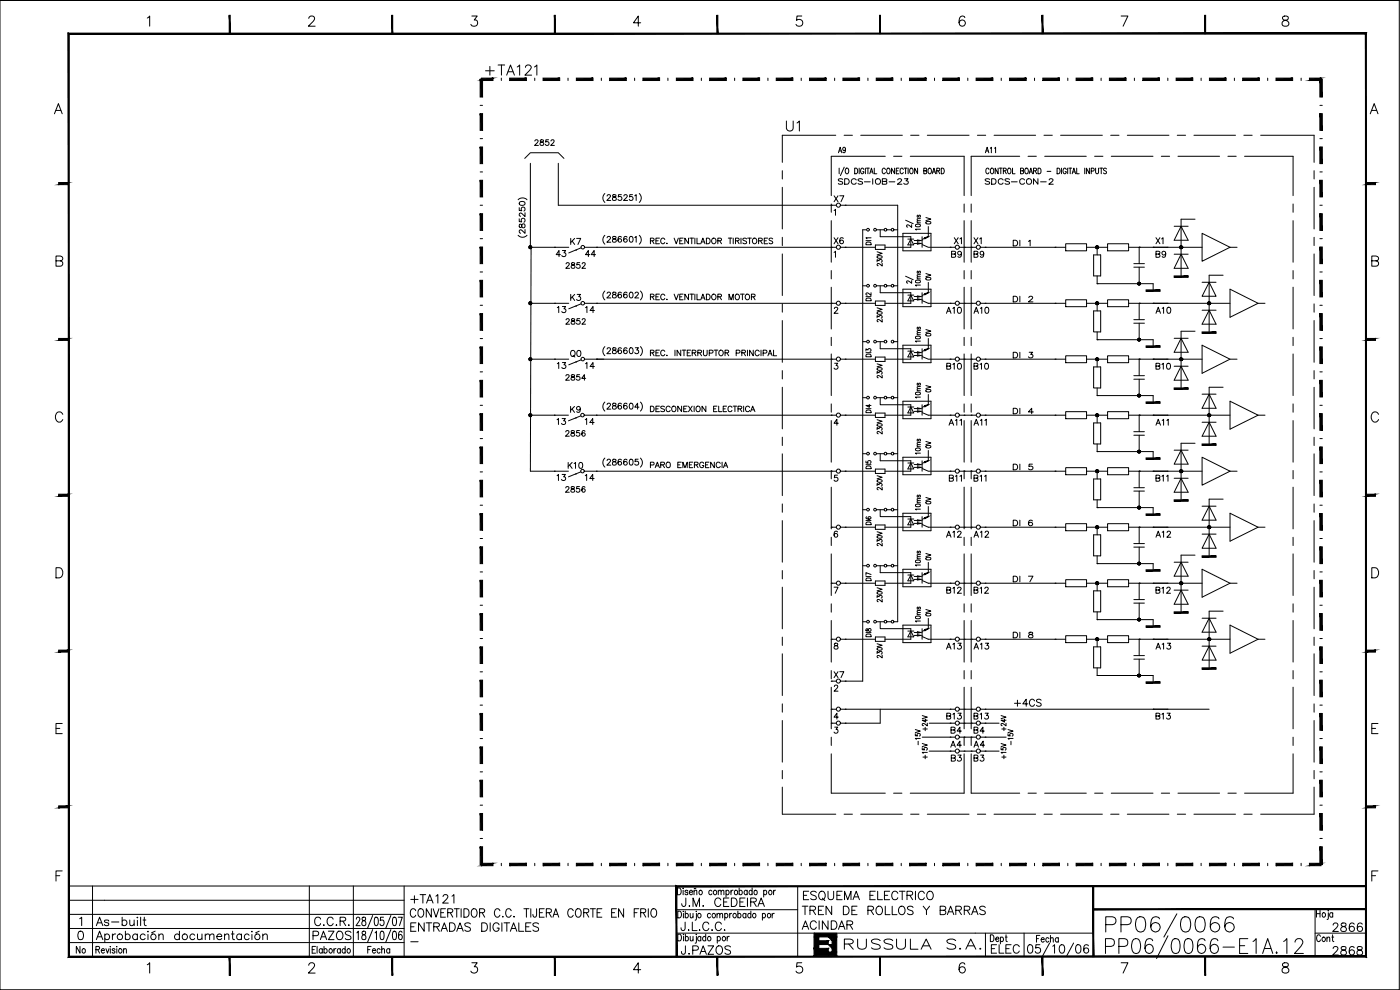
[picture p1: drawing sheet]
<svg xmlns="http://www.w3.org/2000/svg" width="420mm" height="297mm" viewBox="0 0 420 297" stroke-linecap="round" stroke-linejoin="round" font-family="sans-serif">
<defs><g id="words">
<text font-size="11" x="330.6" y="282.2">PP06/0066</text>
<g font-size="6.6">
<text x="234.9" y="40.6">U1</text>
<text x="252.2" y="286.1">RUSSULA S.A.</text>
</g>
<g font-size="6.2">
<text x="144.6" y="23.6">+TA121</text>
<text x="122.1" y="272.3">+TA121</text>
<text x="239.9" y="271.3">ESQUEMA ELECTRICO</text>
<text x="122.1" y="280.8">ENTRADAS DIGITALES</text>
<text x="398.6" y="280.8">2866</text>
<text x="92.8" y="283.3">PAZOS</text>
</g>
<g font-size="5.7">
<text x="203.2" y="273">J.M. CEDEIRA</text>
<text x="239.5" y="275.5">TREN DE ROLLOS Y BARRAS</text>
<text x="27.5" y="279">As-built</text>
<text x="93.1" y="279">C.C.R.</text>
<text x="239.5" y="280.1">ACINDAR</text>
<text x="203.2" y="287.5">J.PAZOS</text>
<text x="296.3" y="287.2">ELEC</text>
<text x="398.6" y="287.9">2868</text>
</g>
<g font-size="5.3">
<text x="270.6" y="69.5">2/</text>
<text x="270.6" y="86.1">2/</text>
<text x="165.8" y="128.8">13</text>
<text x="174.3" y="128.8">14</text>
<text x="303.4" y="213.1">+4CS</text>
<text x="21.5" y="287.2">No</text>
</g>
<g font-size="4.9">
<text x="159.1" y="44.8">2852</text>
<text x="250.5" y="56.4">SDCS-IOB-23</text>
<text x="294.6" y="56.4">SDCS-CON-2</text>
<text x="249.1" y="61.7">X7</text>
<text x="170" y="74.4">K7</text>
<text x="249.1" y="74.4">X6</text>
<text x="285" y="74.4">X1</text>
<text x="291" y="74.4">X1</text>
<text x="302.7" y="75.1">DI 1</text>
<text x="345.7" y="74.4">X1</text>
<text x="165.8" y="78.3">43</text>
<text x="168.6" y="81.8">2852</text>
<text x="174.6" y="78.3">44</text>
<text x="284.3" y="78.3">B9</text>
<text x="291" y="78.3">B9</text>
<text x="345.7" y="78.3">B9</text>
<text x="166.2" y="94.9">13</text>
<text x="170" y="91.4">K3</text>
<text x="174.6" y="94.9">14</text>
<text x="282.9" y="95.2">A10</text>
<text x="291" y="95.2">A10</text>
<text x="302.7" y="91.7">DI 2</text>
<text x="345.7" y="95.2">A10</text>
<text x="166.2" y="111.8">13</text>
<text x="170" y="108.3">Q0</text>
<text x="174.6" y="111.8">14</text>
<text x="282.9" y="111.8">B10</text>
<text x="291" y="111.8">B10</text>
<text x="302.7" y="108.7">DI 3</text>
<text x="345.7" y="111.8">B10</text>
<text x="168.6" y="115.4">2854</text>
<text x="170" y="124.9">K9</text>
<text x="283.6" y="128.8">A11</text>
<text x="291" y="128.8">A11</text>
<text x="345.7" y="128.8">A11</text>
<text x="169.3" y="141.8">K10</text>
<text x="302.7" y="142.2">DI 5</text>
<text x="165.8" y="145.3">13</text>
<text x="168.6" y="148.9">2856</text>
<text x="174.3" y="145.3">14</text>
<text x="283.6" y="145.7">B11</text>
<text x="291" y="145.7">B11</text>
<text x="345.7" y="145.7">B11</text>
<text x="302.7" y="159.1">DI 6</text>
<text x="282.9" y="162.3">A12</text>
<text x="291" y="162.3">A12</text>
<text x="345.7" y="162.3">A12</text>
<text x="282.9" y="179.2">B12</text>
<text x="291" y="179.2">B12</text>
<text x="345.7" y="179.2">B12</text>
<text x="282.9" y="196.1">A13</text>
<text x="291" y="196.1">A13</text>
<text x="302.7" y="192.6">DI 8</text>
<text x="345.7" y="196.1">A13</text>
<text x="249.1" y="204.6">X7</text>
<text x="282.9" y="217">B13</text>
<text x="284.3" y="221.2">B4</text>
<text x="291" y="221.2">B4</text>
<text x="291" y="217">B13</text>
<text x="345.7" y="217">B13</text>
<text x="284" y="225.4">A4</text>
<text x="291" y="225.4">A4</text>
<text x="284.3" y="229.7">B3</text>
<text x="291" y="229.7">B3</text>
<text x="394.1" y="283.6">Cont</text>
</g>
<g font-size="4.4">
<text x="250.5" y="46.9">A9</text>
<text x="294.6" y="46.9">A11</text>
<text x="280.1" y="68.4" transform="rotate(-90 280.1 68.4)">0V</text>
<text x="265.6" y="81.1" transform="rotate(-90 265.6 81.1)">230V</text>
<text x="280.1" y="85.4" transform="rotate(-90 280.1 85.4)">0V</text>
<text x="194" y="91">REC. VENTILADOR MOTOR</text>
<text x="168.6" y="98.4">2852</text>
<text x="265.6" y="97.7" transform="rotate(-90 265.6 97.7)">230V</text>
<text x="280.1" y="102" transform="rotate(-90 280.1 102)">0V</text>
<text x="265.6" y="114.7" transform="rotate(-90 265.6 114.7)">230V</text>
<text x="280.1" y="118.9" transform="rotate(-90 280.1 118.9)">0V</text>
<text x="302.7" y="125.2">DI 4</text>
<text x="168.6" y="131.9">2856</text>
<text x="265.6" y="131.6" transform="rotate(-90 265.6 131.6)">230V</text>
<text x="280.1" y="135.8" transform="rotate(-90 280.1 135.8)">0V</text>
<text x="194" y="141.5">PARO EMERGENCIA</text>
<text x="265.6" y="148.2" transform="rotate(-90 265.6 148.2)">230V</text>
<text x="280.1" y="152.4" transform="rotate(-90 280.1 152.4)">0V</text>
<text x="265.6" y="165.1" transform="rotate(-90 265.6 165.1)">230V</text>
<text x="280.1" y="169.3" transform="rotate(-90 280.1 169.3)">0V</text>
<text x="302.7" y="175.7">DI 7</text>
<text x="265.6" y="181.7" transform="rotate(-90 265.6 181.7)">230V</text>
<text x="280.1" y="185.9" transform="rotate(-90 280.1 185.9)">0V</text>
<text x="279" y="220.5" transform="rotate(-90 279 220.5)">+24V</text>
<text x="302.7" y="220.5" transform="rotate(-90 302.7 220.5)">+24V</text>
<text x="276.9" y="224.7" transform="rotate(-90 276.9 224.7)">-15V</text>
<text x="304.8" y="224.7" transform="rotate(-90 304.8 224.7)">-15V</text>
</g>
<text font-size="2.6" x="122.1" y="283.6">-</text>
</g></defs>
<!-- layer: 2 -->
<g fill="none" stroke="#000" stroke-width=".3">
<path d="M144.1 31.6h.7M170.5 23.4v.8M180.5 23.4v.8M190.5 23.4v.8M200.4 23.4v.8M210.5 23.4v.8M220.5 23.4v.8M230.5 23.4v.8M240.5 23.4v.8M250.5 23.4v.8M260.5 23.4v.8M270.5 23.4v.8"/>
<path d="M280.5 23.4v.8M290.4 23.4v.8M300.5 23.4v.8M310.5 23.4v.8M320.5 23.4v.8M330.5 23.4v.8M340.4 23.4v.8M350.5 23.4v.8M360.5 23.4v.8M370.5 23.4v.8M380.4 23.4v.8M390.5 23.4v.8"/>
<path d="M396.1 31.6h.7M396.5 23.4v.8M144.1 41.6h.7M144.1 51.6h.7M155.5 59.9a1.88 1.88 0 0 1 2.7 0M157.5 47.5l1.7-1.7h8.4l1.6 1.7M159.2 49v25.2h7.3M167.6 49v12.6h81.9M181.5 58.1a1.78 1.78 0 0 0 0 2.6M182.2 58.8l.3-.4h.4l.3 .3-1.1 1.4h1.2M183.9 58.5v.5l.8 .2 .3 .3a.57 .57 0 0 1-.6 .7 .57 .57 0 0 1-.6-.7l.2-.3 .9-.4-.1-.3zM186.5 58.4h-.9l-.1 .7a.63 .63 0 0 1 1 0 .63 .63 0 0 1-.1 1 .63 .63 0 0 1-.9-.3"/>
<path d="M187.2 58.8l.4-.4h.3l.4 .3-1.1 1.4h1.1M189.8 58.4h-.8l-.1 .7a.61 .61 0 0 1 .9 0 .61 .61 0 0 1-.1 .9 .61 .61 0 0 1-.9-.2M190.5 58.7l.4-.3v1.7M191.9 58.1a1.78 1.78 0 0 1 0 2.6M396.1 41.6h.7M396.1 51.6h.7M144.1 61.6h.7M144.1 71.6h.7M155.5 70.6a1.78 1.78 0 0 0 2.7 0M155.8 65.6v.9l.8 .1a.62 .62 0 0 1 0-1 .62 .62 0 0 1 .9 .2 .62 .62 0 0 1-.3 .9M155.8 62.3v.8l.8 .1a.62 .62 0 0 1 0-.9 .62 .62 0 0 1 .9 .1 .62 .62 0 0 1-.3 .9M155.9 67.3v.9l.4 .1 .7-1.1a.59 .59 0 0 1 .6 .6 .59 .59 0 0 1-.6 .6l-.6-1.1z"/>
<path d="M155.9 60.7a.86 .86 0 0 1 1.1-.3 .86 .86 0 0 1 .5 1 .86 .86 0 0 1-1.1 .3 .86 .86 0 0 1-.5-1zM157.6 68.9v1.1l-1.1-1h-.5l-.2 .6 .5 .4M157.6 63.8v1.2l-1.4-1.1-.4 .3v.4l.5 .3M159.4 74.2l-.2 67.2h7.2M179.1 74.2h70.4M181.5 70.6a1.78 1.78 0 0 0 0 2.7M182.2 71.4l.3-.5h.4l.3 .4-.2 .6-.9 .8h1.2M183.9 71v.5l.8 .3 .3 .3a.57 .57 0 0 1-.6 .6 .57 .57 0 0 1-.6-.6l.2-.3 .9-.4-.1-.4zM186.5 71.2l-.1-.2a.85 .85 0 0 0-1 .6 .85 .85 0 0 0 .6 1.1 .54 .54 0 0 0 .5-.5 .54 .54 0 0 0-.5-.6 .54 .54 0 0 0-.5 .5M188.2 71.2l-.1-.2a.85 .85 0 0 0-1.1 .6 .85 .85 0 0 0 .7 1.1 .54 .54 0 0 0 .5-.5 .54 .54 0 0 0-.5-.6 .54 .54 0 0 0-.5 .5M189.1 71a.85 .85 0 0 1 1 .7 .85 .85 0 0 1-.6 1l-.6-.4-.1-.6zM190.5 71.3l.4-.4v1.8"/>
<path d="M191.9 70.6a1.78 1.78 0 0 1 0 2.7M195.2 72.2h.9l.1-.6-1-.2v1.7M195.7 72.2l.6 .9M196.8 72.2h.7M197.9 71.4h-1.1v1.7h1.1M199.5 71.9a.63 .63 0 0 0-.7-.5 .63 .63 0 0 0-.5 .7v.4a.64 .64 0 0 0 .5 .6 .64 .64 0 0 0 .7-.3M200.1 73.1h.1zM202.3 71.4l.6 1.7 .7-1.7M204 72.2h.6M205 71.4h-1v1.7h1M206.6 71.4v1.7l-1.1-1.7v1.7M207 71.4h1.2"/>
<path d="M207.6 71.4v1.7M208.5 71.4v1.7M209.2 71.4v1.7h.9M210.3 73.1l.6-1.7 .7 1.7M210.6 72.6h.7M212 71.4h.6a.91 .91 0 0 1 .5 .9 .91 .91 0 0 1-.5 .8h-.6zM215.4 72.2h1v-.7l-1-.1v1.7M216 72.2l.5 .9M218.6 71.4h1.1M219.1 71.4v1.7M220 71.4v1.7M220.7 72.2h1v-.6l-1-.2v1.7"/>
<path d="M221.3 72.2l.5 .9M222.4 71.4v1.7M224.1 71.7l-.5-.3-.7 .3 .1 .3 1.1 .7-.5 .4-.7-.2M224.4 71.4h1.1M225 71.4v1.7M227.7 72.2h.9l.1-.6-1-.2v1.7M228.2 72.2l.6 .9M229.4 72.2h.6M230.4 71.4h-1v1.7h1M231.9 71.7l-.4-.3-.6 .1v.5l.8 .4 .2 .5-.4 .2-.7-.2M287.9 74.2h3.6M295.7 74.2h24.1"/>
<path d="M319.8 73.1h6.3v2.2h-6.3zM326.1 74.2h6.3M328.2 76.5h2.1v6.3h-2.1zM329.3 74.2v2.3M332.4 73.1h6.3v2.2h-6.3zM338.7 74.2h22.1M340.3 79.1h3.2M341.9 74.2v4.9M352.4 76.3h4.2M352.4 67.9h4.2M354.5 67.9l2.1 4.2h-4.2zM354.5 76.3l2.1 4.2h-4.2z"/>
<path d="M358.6 65.8h-4.1v17.2M360.8 70l8.3 4.2-8.3 4.2zM369.1 74.2h2.2M396.1 61.6h.7M396.1 71.6h.7M144.1 81.6h.7M144.1 91.6h.7M159.2 91h7.3M179.1 91h71.9M181.5 87.3a1.78 1.78 0 0 0 0 2.7M182.2 88l.2-.3h.5l.3 .4-1.1 1.3h1.2M183.9 87.7v.5l.8 .3 .3 .3a.57 .57 0 0 1-.6 .6 .57 .57 0 0 1-.6-.6l.2-.3 .9-.5-.4-.3z"/>
<path d="M186.5 87.9l-.1-.2a.85 .85 0 0 0-1 .7 .85 .85 0 0 0 .6 1 .55 .55 0 0 0 .6-.5 .55 .55 0 0 0-.5-.6 .55 .55 0 0 0-.6 .5M188.2 87.9l-.1-.2a.85 .85 0 0 0-1.1 .7 .85 .85 0 0 0 .7 1 .55 .55 0 0 0 .6-.5 .55 .55 0 0 0-.6-.6 .55 .55 0 0 0-.5 .5M189.1 87.7a.85 .85 0 0 1 1 .7 .85 .85 0 0 1-.6 1l-.6-.3-.1-.7zM190.6 88l.2-.3h.5l.3 .4-1.1 1.3h1.2M192.2 87.3a1.78 1.78 0 0 1 0 2.7M252.2 91h1.5M287.9 91h3.6M295.7 91h24.1M319.8 89.9h6.3v2.1h-6.3zM326.1 91h3.2v2.3M328.2 93.3h2.1v6.3h-2.1zM329.3 91h3.1"/>
<path d="M329.3 82.8v2.3h16.8v2.1M329.3 99.6v2.3h16.8v2.1M332.4 89.9h6.3v2.1h-6.3zM338.7 91h3.2M340.3 95.9h3.2M340.3 97h3.2M340.3 80.2h3.2M341.9 80.2v4.9M341.9 97v4.9M358.6 99.4h-4.1v17.2M360.8 93.1h4.2M360.8 84.7h4.2"/>
<path d="M362.9 84.7l2.1 4.2h-4.2zM362.9 93.1l2.1 4.2h-4.2zM367.1 82.6h-4.2v17.2M369.1 86.8l8.5 4.2-8.5 4.2zM369.1 91h-27.2v4.9M377.6 91h2M396.1 81.6h.7M396.1 91.6h.7M144.1 101.6h.7M144.1 111.6h.7M159.2 107.8h7.3M179.1 107.8h71.9"/>
<path d="M181.5 104a1.83 1.83 0 0 0 0 2.7M182.2 104.8l.3-.5h.4l.3 .4-.2 .6-.9 .8h1.2M183.9 104.4v.5l.8 .3 .3 .3a.57 .57 0 0 1-.6 .6 .57 .57 0 0 1-.6-.6l.2-.3 .9-.4-.1-.4zM186.5 104.6l-.1-.2a.87 .87 0 0 0-1.1 .7 .87 .87 0 0 0 .7 1 .55 .55 0 0 0 .6-.5 .55 .55 0 0 0-.5-.6 .55 .55 0 0 0-.6 .5M188.2 104.6l-.1-.2a.87 .87 0 0 0-1.1 .7 .87 .87 0 0 0 .7 1 .55 .55 0 0 0 .6-.5 .55 .55 0 0 0-.6-.6 .55 .55 0 0 0-.5 .5M189.1 104.4l.2-.1a.92 .92 0 0 1 .7 .9 .92 .92 0 0 1-.7 .9l-.5-.7zM190.7 104.3h.9l-.5 .7a.59 .59 0 0 1 .4 1 .59 .59 0 0 1-1-.2M192.2 104a1.83 1.83 0 0 1 0 2.7M195.2 105.9l.9-.1 .1-.6-1-.1v1.7M195.7 105.9l.6 .9M196.8 105.9h.7M197.9 105.1h-1.1v1.7h1.1"/>
<path d="M199.5 105.4a.64 .64 0 0 0-.7-.3 .64 .64 0 0 0-.5 .6v.4a.63 .63 0 0 0 .5 .7 .63 .63 0 0 0 .7-.5M200.1 106.7h.1zM202.6 105.1v1.7M204.3 105.1v1.7l-1.1-1.7v1.7M204.7 105.1h1.1M205.3 105.1v1.7M206.2 105.9h.7M207.3 105.1h-1.1v1.7h1.1M207.7 105.9l1-.1 .1-.6-1.1-.1v1.7M208.3 105.9l.6 .9M209.4 105.9l1-.1 .1-.6-1.1-.1v1.7M210 105.9l.6 .9"/>
<path d="M211.1 105.1v1.1l.5 .6 .5-.3 .1-1.4M212.9 105.9h.9l.1-.7-1-.1v1.7M214.3 105.1h1.1M214.9 105.1v1.7M216.1 105.1a.79 .79 0 0 1 1 .8 .79 .79 0 0 1-1 .8l-.4-.6zM217.6 105.9l1-.1v-.7h-1v1.7M218.1 105.9l.6 .9M220.9 105.9h1l.1-.7-1.1-.1v1.7M222.6 105.9l1-.1v-.7h-1v1.7M223.2 105.9l.5 .9M224.3 105.1v1.7M226.1 105.1v1.7l-1.1-1.7v1.7"/>
<path d="M227.8 105.4a.64 .64 0 0 0-.7-.3 .64 .64 0 0 0-.5 .6v.4a.63 .63 0 0 0 .5 .7 .63 .63 0 0 0 .7-.5M228.4 105.1v1.7M229 105.9h1l.1-.7-1.1-.1v1.7M230.5 106.8l.6-1.7 .6 1.7M230.7 106.2h.8M232.2 105.1v1.7h.9M252.2 107.8h1.5M295.7 107.8h24.1M319.8 106.8h6.3v2h-6.3zM326.1 107.8h6.3M328.2 110.1h2.1v6.3h-2.1zM329.3 107.8v2.3"/>
<path d="M329.3 116.4v2.3h16.8v2.1M332.4 106.8h6.3v2h-6.3zM338.7 107.8h22.1M340.3 112.7h3.2M340.3 113.8h3.2M341.9 107.8v4.9M341.9 113.8v4.9M352.4 109.9h4.2M352.4 101.5h4.2M354.5 101.5l2.1 4.2h-4.2zM354.5 109.9l2.1 4.2h-4.2zM360.8 118.3h4.2"/>
<path d="M362.9 118.3l2.1 4.2h-4.2zM367.1 116.2h-4.2v17.2M369.1 107.8l-8.3 4.2v-8.4l8.3 4.2h2.2M396.1 101.6h.7M396.1 111.6h.7M144.1 121.6h.7M144.1 131.6h.7M159.2 124.6h7.2M179 124.6h72M181.5 137.4a1.83 1.83 0 0 0 0 2.8M181.5 120.6a1.83 1.83 0 0 0 0 2.7M182.2 138.2l.3-.4h.4l.3 .3-.2 .6-.9 .9h1.2"/>
<path d="M182.2 121.4l.3-.4h.4l.3 .3-.2 .6-.9 .9h1.2M183.9 137.9v.5l.8 .2 .3 .4a.57 .57 0 0 1-.6 .6 .57 .57 0 0 1-.6-.6l.2-.4 .9-.4-.1-.3zM183.9 121.1v.5l.8 .2 .3 .4a.57 .57 0 0 1-.6 .6 .57 .57 0 0 1-.6-.6l.2-.4 .9-.4-.1-.3zM186.5 138l-.1-.1a.87 .87 0 0 0-1.1 .6 .87 .87 0 0 0 .7 1.1 .55 .55 0 0 0 .6-.5 .55 .55 0 0 0-.5-.6 .55 .55 0 0 0-.6 .5M186.5 121.2l-.1-.1a.87 .87 0 0 0-1.1 .6 .87 .87 0 0 0 .7 1.1 .55 .55 0 0 0 .6-.6 .55 .55 0 0 0-.5-.5 .55 .55 0 0 0-.6 .5M188.2 138l-.1-.1a.87 .87 0 0 0-1.1 .6 .87 .87 0 0 0 .7 1.1 .55 .55 0 0 0 .6-.5 .55 .55 0 0 0-.6-.6 .55 .55 0 0 0-.5 .5M188.2 121.2l-.1-.1a.87 .87 0 0 0-1.1 .6 .87 .87 0 0 0 .7 1.1 .55 .55 0 0 0 .6-.6 .55 .55 0 0 0-.6-.5 .55 .55 0 0 0-.5 .5M189.1 137.9l.2-.1a.92 .92 0 0 1 .7 .9 .92 .92 0 0 1-.7 .9l-.5-.8zM189.1 121.1l.2-.1a.92 .92 0 0 1 .7 .9 .92 .92 0 0 1-.7 .9l-.5-.8zM191.5 137.8h-.8l-.1 .7a.63 .63 0 0 1 .9 0 .63 .63 0 0 1-.1 1 .63 .63 0 0 1-.9-.3M191.8 122.2h-1.3l.8-1.2v1.8M192.2 137.4a1.83 1.83 0 0 1 0 2.8"/>
<path d="M192.2 120.6a1.83 1.83 0 0 1 0 2.7M195.2 121.9h.5a.88 .88 0 0 1 .6 .8 .88 .88 0 0 1-.6 .8h-.5zM196.8 122.7h.7M197.9 121.9h-1.1v1.6h1.1M199.4 122.1l-.4-.2-.7 .2 .2 .4 .8 .4 .1 .4-.4 .2-.7-.2M201.1 122.2a.69 .69 0 0 0-.9-.3 .69 .69 0 0 0-.3 1 .64 .64 0 0 0 .5 .6 .64 .64 0 0 0 .7-.4M201.9 121.9a.79 .79 0 0 1 1 .8 .79 .79 0 0 1-1 .8l-.3-.6zM204.6 121.9v1.6l-1.2-1.6v1.6M205.2 122.7h.6M206.2 121.9h-1v1.6h1M206.6 121.9l1.1 1.6M207.7 121.9l-1.1 1.6"/>
<path d="M208.3 121.9v1.6M209 122.1a.78 .78 0 0 1 1.2 .5 .78 .78 0 0 1-.9 .9l-.4-.6zM211.8 121.9v1.6l-1.1-1.6v1.6M214.2 122.7h.6M215.2 121.9h-1v1.6h1M215.7 121.9v1.6h.9M217 122.7h.7M218.1 121.9h-1.1v1.6h1.1M219.7 122.2a.61 .61 0 0 0-.7-.3 .61 .61 0 0 0-.5 .6 .68 .68 0 0 0 .2 .9 .68 .68 0 0 0 .9-.1l.1-.2M220 121.9h1.1M220.6 121.9v1.6M221.5 122.7l1-.1 .1-.4-.4-.3h-.7v1.6"/>
<path d="M222.1 122.7l.5 .8M223.2 121.9v1.6M225 122.2a.69 .69 0 0 0-1-.3 .69 .69 0 0 0-.3 1 .64 .64 0 0 0 .5 .6 .64 .64 0 0 0 .8-.4M225.3 123.5l.6-1.6 .7 1.6M225.5 123h.8M252.2 124.6h1.5M295.7 124.6h24.1M319.8 123.5h6.3v2.1h-6.3zM326.1 124.6h6.3M328.2 126.9h2.1v6.3h-2.1zM329.3 124.6v2.3M329.3 133.2v2.3h16.8v2.1"/>
<path d="M332.4 123.5h6.3v2.1h-6.3zM338.7 124.6h30.4M340.3 129.5h3.2M340.3 130.6h3.2M341.9 124.6v4.9M341.9 130.6v4.9M352.4 135.1h4.2M354.5 135.1l2.1 4.2h-4.2zM358.6 133h-4.1v17.2M360.8 137.2l8.3 4.2-8.3 4.2zM360.8 126.7h4.2M362.9 126.7l2.1 4.2h-4.2z"/>
<path d="M369.1 120.4l8.5 4.2-8.5 4.2zM377.6 124.6h2M396.1 121.6h.7M396.1 131.6h.7M144.1 141.6h.7M144.1 151.6h.7M179 141.4h72M249.5 158.2h1.5M252.2 141.4h1.5M252.2 158.2h1.5M287.9 158.2h3.6M287.9 141.4h3.6"/>
<path d="M295.7 141.4h24.1M295.7 158.2h24.1M319.8 157.1h6.3v2.1h-6.3zM319.8 140.3h6.3v2.1h-6.3zM326.1 158.2h3.2v2.3M326.1 141.4h6.3M328.2 143.7h2.1v6.3h-2.1zM329.3 150v2.3h16.8v2.1M329.3 158.2h3.1M329.3 141.4v2.3M332.4 157.1h6.3v2.1h-6.3zM332.4 140.3h6.3v2.1h-6.3z"/>
<path d="M338.7 141.4h22.1M338.7 158.2h30.4M340.3 146.3h3.2M340.3 147.3h3.2M341.9 141.4v4.9M341.9 147.3v5M341.9 158.2v4.9M352.4 143.5h4.2M354.5 143.5l2.1 4.2h-4.2zM360.8 151.9h4.2M362.9 151.9l2.1 4.2h-4.2zM367.1 149.8h-4.2v17.2"/>
<path d="M369.1 154l8.5 4.2-8.5 4.2zM369.1 141.4h2.2M377.6 158.2h2M396.1 141.6h.7M396.1 151.6h.7M144.1 161.6h.7M144.1 171.6h.7M249.5 175h1.5M252.2 175h1.5M295.7 175h24.1M319.8 173.9h6.3v2.2h-6.3zM326.1 175h6.3"/>
<path d="M328.2 160.5h2.1v6.3h-2.1zM328.2 177.3h2.1v6.3h-2.1zM329.3 166.8v2.3h16.8v2.1M329.3 175v2.3M332.4 173.9h6.3v2.2h-6.3zM338.7 175h22.1M340.3 179.9h3.2M340.3 163.1h3.2M340.3 164.2h3.2M341.9 164.2v4.9M341.9 175v4.9M352.4 177.1h4.2"/>
<path d="M352.4 168.7h4.2M354.5 168.7l2.1 4.2h-4.2zM354.5 177.1l2.1 4.2h-4.2zM358.6 166.6h-4.1v17.2M360.8 170.8l8.3 4.2-8.3 4.2zM360.8 160.3h4.2M362.9 160.3l2.1 4.2h-4.2zM369.1 175h2.2M396.1 161.6h.7M396.1 171.6h.7M144.1 181.6h.7M144.1 191.6h.7"/>
<path d="M249.5 191.8h1.5M252.2 191.8h1.5M295.7 191.8h24.1M319.8 190.7h6.3v2.1h-6.3zM326.1 191.8h6.3M328.2 194.1h2.1v6.3h-2.1zM329.3 183.6v2.3h16.8v2.1M329.3 191.8v2.3M332.4 190.7h6.3v2.1h-6.3zM338.7 191.8h30.4M340.3 196.7h3.2M340.3 197.8h3.2"/>
<path d="M340.3 181h3.2M341.9 181v4.9M341.9 191.8v4.9M341.9 197.8v4.9M360.8 193.9h4.2M360.8 185.5h4.2M362.9 193.9l2.1 4.2h-4.2zM362.9 185.5l2.1 4.2h-4.2zM367.1 183.4h-4.2v17.2M369.1 187.6l8.5 4.2-8.5 4.2zM377.6 191.8h2M396.1 181.6h.7"/>
<path d="M396.1 191.6h.7M144.1 201.6h.7M144.1 211.6h.7M249.5 212.8h1.5M249.5 217h1.5M252.2 212.8h1.5M252.2 217h1.5M287.9 212.8h3.6M295.7 212.8h67.2M329.3 200.4v2.3h16.8v2.1M396.1 201.6h.7M396.1 211.6h.7"/>
<path d="M144.1 221.6h.7M144.1 231.6h.7M396.1 221.6h.7M396.1 231.6h.7M144.1 241.6h.7M144.1 251.6h.7M144.5 259v.7M150.5 259v.7M160.5 259v.7M170.5 259v.7M180.5 259v.7M190.5 259v.7"/>
<path d="M200.4 259v.7M210.5 259v.7M220.5 259v.7M230.5 259v.7M240.5 259v.7M250.5 259v.7M260.5 259v.7M270.5 259v.7M280.5 259v.7M290.4 259v.7M300.5 259v.7M310.5 259v.7"/>
<path d="M320.5 259v.7M330.5 259v.7M340.4 259v.7M350.5 259v.7M360.5 259v.7M370.5 259v.7M380.4 259v.7M390.5 259v.7M396.1 241.6h.7M396.1 251.6h.7M396.1 259.4h.7M245.7 281.1v1.2"/>
<path d="M245.7 283.4v1.2"/>
<circle cx="214.2" cy="72.2" r=".79"/>
<circle cx="226.5" cy="72.2" r=".79"/>
<circle cx="251.6" cy="91" r=".61"/>
<circle cx="251.6" cy="107.7" r=".61"/>
<circle cx="251.6" cy="124.6" r=".61"/>
<circle cx="251.6" cy="158.2" r=".61"/>
<circle cx="251.6" cy="141.4" r=".61"/>
<circle cx="251.6" cy="175" r=".61"/>
<circle cx="251.6" cy="191.8" r=".61"/>
<circle cx="251.6" cy="212.8" r=".61"/>
<circle cx="251.6" cy="217" r=".61"/>
</g>
<g fill="#000" stroke="#000" stroke-width=".3">
<path d="M248.6 283.4h1.1v1.2zM248.6 281.1h1.1v1.2z"/>
<path d="M144.1 34.1v5h.7zM144.1 34.1h.7v5z"/>
<path d="M144.1 23.8v5.3h.7zM144.1 23.8h.7v5.3z"/>
<path d="M163 23.4v.8l5-.8zM163 24.2l5-.8v.8z"/>
<path d="M173 23.4v.8l5-.8zM173 24.2l5-.8v.8z"/>
<path d="M183 23.4v.8l5-.8zM183 24.2l5-.8v.8z"/>
<path d="M193 23.4v.8l5-.8zM193 24.2l5-.8v.8z"/>
<path d="M203 23.4v.8l5-.8zM203 24.2l5-.8v.8z"/>
<path d="M213 23.4v.8l5-.8zM213 24.2l5-.8v.8z"/>
<path d="M223 23.4v.8l5-.8zM223 24.2l5-.8v.8z"/>
<path d="M233 23.4v.8l5-.8zM233 24.2l5-.8v.8z"/>
<path d="M243 23.4v.8l4.9-.8zM243 24.2l4.9-.8v.8z"/>
<path d="M253 23.4v.8l5-.8zM253 24.2l5-.8v.8z"/>
<path d="M263 23.4v.8l5-.8zM263 24.2l5-.8v.8z"/>
<path d="M273 23.4v.8l5-.8zM273 24.2l5-.8v.8z"/>
<path d="M283 23.4v.8l5-.8zM283 24.2l5-.8v.8z"/>
<path d="M292.9 23.4v.8l5.1-.8zM292.9 24.2l5.1-.8v.8z"/>
<path d="M303 23.4v.8l5-.8zM303 24.2l5-.8v.8z"/>
<path d="M313 23.4v.8l5-.8zM313 24.2l5-.8v.8z"/>
<path d="M323 23.4v.8l5-.8zM323 24.2l5-.8v.8z"/>
<path d="M333 23.4v.8l4.9-.8zM333 24.2l4.9-.8v.8z"/>
<path d="M343 23.4v.8l5-.8zM343 24.2l5-.8v.8z"/>
<path d="M353 23.4v.8l5-.8zM353 24.2l5-.8v.8z"/>
<path d="M363 23.4v.8l5-.8zM363 24.2l5-.8v.8z"/>
<path d="M373 23.4v.8l5-.8zM373 24.2l5-.8v.8z"/>
<path d="M382.9 23.4v.8l5-.8zM382.9 24.2l5-.8v.8z"/>
<path d="M393 23.4v.8l3.5-.8zM393 24.2l3.5-.8v.8z"/>
<path d="M396.1 23.8l.7 5.3v-5.3zM396.1 23.8l.7 5.3h-.7z"/>
<path d="M396.1 34.1l.7 5v-5zM396.1 34.1l.7 5h-.7z"/>
<path d="M144.1 54.1v5h.7zM144.1 54.1h.7v5z"/>
<path d="M144.1 44.1v5h.7zM144.1 44.1h.7v5z"/>
<path d="M396.1 44.1l.7 5v-5zM396.1 44.1l.7 5h-.7z"/>
<path d="M396.1 54.1l.7 5v-5zM396.1 54.1l.7 5h-.7z"/>
<path d="M144.1 74.1v5h.7zM144.1 74.1h.7v5z"/>
<path d="M144.1 64.1v5h.7zM144.1 64.1h.7v5z"/>
<path d="M158.7 74.2l.1 .2 .4-.2zM158.8 74.4l.4-.2-.2 .3zM159.2 74.2l-.2 .3 .2 .1z"/>
<path d="M159 73.8l.2 .4v-.4zM159 73.8l.2 .4-.4-.2zM158.8 74l-.1 .2h.5z"/>
<path d="M159.2 74.2v.4l.2-.1zM159.2 74.2l.3 .2-.1 .1zM159.2 74.2l.3 .2 .1-.2z"/>
<path d="M159.2 74.2h.4l-.1-.2zM159.4 73.8l.1 .2-.3 .2zM159.2 73.8v.4l.2-.4z"/>
<path d="M328.8 74.2l.1 .2 .4-.2zM328.9 74.4l.4-.2-.2 .3zM329.3 74.2l-.2 .3 .2 .1z"/>
<path d="M329.1 73.8l.2 .4v-.4zM329.1 73.8l.2 .4-.4-.2zM328.9 74l-.1 .2h.5z"/>
<path d="M329.3 74.2v.4l.2-.1zM329.3 74.2l.3 .2-.1 .1zM329.3 74.2l.3 .2 .1-.2z"/>
<path d="M329.3 74.2h.4l-.1-.2zM329.5 73.8l.1 .2-.3 .2zM329.3 73.8v.4l.2-.4z"/>
<path d="M354 74.2l.1 .2 .4-.2zM354.1 74.4l.4-.2-.3 .3zM354.5 74.2l-.3 .3 .3 .1z"/>
<path d="M354.2 73.8l.3 .4v-.4zM354.2 73.8l.3 .4-.4-.2zM354.1 74l-.1 .2h.5z"/>
<path d="M354.5 74.2v.4l.2-.1zM354.5 74.2l.3 .2-.1 .1zM354.5 74.2l.3 .2 .1-.2z"/>
<path d="M354.5 74.2h.4l-.1-.2zM354.7 73.8l.1 .2-.3 .2zM354.5 73.8v.4l.2-.4z"/>
<path d="M396.1 64.1l.7 5v-5zM396.1 64.1l.7 5h-.7z"/>
<path d="M396.1 74.1l.7 5v-5zM396.1 74.1l.7 5h-.7z"/>
<path d="M144.1 94.1v5h.7zM144.1 94.1h.7v5z"/>
<path d="M144.1 84.1v5h.7zM144.1 84.1h.7v5z"/>
<path d="M158.7 91l.1 .2 .4-.2zM158.8 91.2l.4-.2-.2 .3zM159.2 91l-.2 .3 .2 .1z"/>
<path d="M159 90.6l.2 .4v-.4zM159 90.6l.2 .4-.4-.2zM158.8 90.8l-.1 .2h.5z"/>
<path d="M159.2 91v.4l.2-.1zM159.2 91l.3 .2-.1 .1zM159.2 91l.3 .2 .1-.2z"/>
<path d="M159.2 91h.4l-.1-.2zM159.4 90.6l.1 .2-.3 .2zM159.2 90.6v.4l.2-.4z"/>
<path d="M328.8 91l.1 .2 .4-.2zM328.9 91.2l.4-.2-.2 .3zM329.3 91l-.2 .3 .2 .1z"/>
<path d="M329.1 90.6l.2 .4v-.4zM329.1 90.6l.2 .4-.4-.2zM328.9 90.8l-.1 .2h.5z"/>
<path d="M329.3 91v.4l.2-.1zM329.3 91l.3 .2-.1 .1zM329.3 91l.3 .2 .1-.2z"/>
<path d="M329.3 91h.4l-.1-.2zM329.5 90.6l.1 .2-.3 .2zM329.3 90.6v.4l.2-.4z"/>
<path d="M341.5 85.1v.2l.4-.2zM341.5 85.3l.4-.2-.2 .4zM341.9 85.1l-.2 .4h.2z"/>
<path d="M341.7 84.7l.2 .4v-.4zM341.7 84.7l.2 .4-.4-.2zM341.5 84.9v.2h.4z"/>
<path d="M341.9 85.1v.4h.2zM341.9 85.1l.3 .2-.1 .2zM341.9 85.1l.3 .2 .1-.2z"/>
<path d="M341.9 85.1h.4l-.1-.2zM342.1 84.7l.1 .2-.3 .2zM341.9 84.7v.4l.2-.4z"/>
<path d="M344 87v.4l4.1-.4zM344 87.4l4.1-.4v.4z"/>
<path d="M352.4 82.8v.4l4.2-.4zM352.4 83.2l4.2-.4v.4z"/>
<path d="M360.8 99.6v.4l4.2-.4zM360.8 100l4.2-.4v.4z"/>
<path d="M362.5 91v.2l.4-.2zM362.5 91.2l.4-.2-.2 .3zM362.9 91l-.2 .3 .2 .1z"/>
<path d="M362.7 90.6l.2 .4v-.4zM362.5 90.8l.2-.2 .2 .4zM362.5 90.8v.2h.4z"/>
<path d="M362.9 91v.4l.2-.1zM362.9 91l.3 .2-.1 .1zM362.9 91l.3 .2 .1-.2z"/>
<path d="M362.9 91h.4l-.1-.2zM363.1 90.6l.1 .2-.3 .2zM362.9 90.6v.4l.2-.4z"/>
<path d="M396.1 84.1l.7 5v-5zM396.1 84.1l.7 5h-.7z"/>
<path d="M396.1 94.1l.7 5v-5zM396.1 94.1l.7 5h-.7z"/>
<path d="M144.1 114.1v5h.7zM144.1 114.1h.7v5z"/>
<path d="M144.1 104.1v5h.7zM144.1 104.1h.7v5z"/>
<path d="M158.7 107.8l.1 .2 .4-.2zM158.8 108l.4-.2-.2 .3zM159.2 107.8l-.2 .3 .2 .1z"/>
<path d="M159 107.4l.2 .4v-.4zM159 107.4l.2 .4-.4-.2zM158.8 107.6l-.1 .2h.5z"/>
<path d="M159.2 107.8v.4l.2-.1zM159.2 107.8l.3 .2-.1 .1zM159.2 107.8l.3 .2 .1-.2z"/>
<path d="M159.2 107.8h.4l-.1-.2zM159.4 107.4l.1 .2-.3 .2zM159.2 107.4v.4l.2-.4z"/>
<path d="M328.8 107.8l.1 .2 .4-.2zM328.9 108l.4-.2-.2 .3zM329.3 107.8l-.2 .3 .2 .1z"/>
<path d="M329.1 107.4l.2 .4v-.4zM329.1 107.4l.2 .4-.4-.2zM328.9 107.6l-.1 .2h.5z"/>
<path d="M329.3 107.8v.4l.2-.1zM329.3 107.8l.3 .2-.1 .1zM329.3 107.8l.3 .2 .1-.2z"/>
<path d="M329.3 107.8h.4l-.1-.2zM329.5 107.4l.1 .2-.3 .2zM329.3 107.4v.4l.2-.4z"/>
<path d="M341.5 118.7v.2l.4-.2zM341.5 118.9l.4-.2-.2 .4zM341.9 118.7l-.2 .4h.2z"/>
<path d="M341.5 101.9v.2l.4-.2zM341.5 102.1l.4-.2-.2 .4zM341.9 101.9l-.2 .4h.2z"/>
<path d="M341.7 118.3l.2 .4v-.4zM341.5 118.5l.2-.2 .2 .4zM341.5 118.5v.2h.4z"/>
<path d="M341.9 118.7v.4h.2zM341.9 118.7l.3 .2-.1 .2zM341.9 118.7l.3 .2 .1-.2z"/>
<path d="M341.7 101.5l.2 .4v-.4zM341.5 101.7l.2-.2 .2 .4zM341.5 101.7v.2h.4z"/>
<path d="M341.9 101.9v.4h.2zM341.9 101.9l.3 .2-.1 .2zM341.9 101.9l.3 .2 .1-.2z"/>
<path d="M341.9 118.7h.4l-.1-.2zM342.1 118.3l.1 .2-.3 .2zM341.9 118.3v.4l.2-.4z"/>
<path d="M341.9 101.9h.4l-.1-.2zM342.1 101.5l.1 .2-.3 .2zM341.9 101.5v.4l.2-.4z"/>
<path d="M344 103.8v.4l4.1-.4zM344 104.2l4.1-.4v.4z"/>
<path d="M352.4 116.4v.4l4.2-.4zM352.4 116.8l4.2-.4v.4z"/>
<path d="M354 107.8l.1 .2 .4-.2zM354.1 108l.4-.2-.3 .3zM354.5 107.8l-.3 .3 .3 .1z"/>
<path d="M354.2 107.4l.3 .4v-.4zM354.2 107.4l.3 .4-.4-.2zM354.1 107.6l-.1 .2h.5z"/>
<path d="M354.5 107.8v.4l.2-.1zM354.5 107.8l.3 .2-.1 .1zM354.5 107.8l.3 .2 .1-.2z"/>
<path d="M354.5 107.8h.4l-.1-.2zM354.7 107.4l.1 .2-.3 .2zM354.5 107.4v.4l.2-.4z"/>
<path d="M396.1 104.1l.7 5v-5zM396.1 104.1l.7 5h-.7z"/>
<path d="M396.1 114.1l.7 5v-5zM396.1 114.1l.7 5h-.7z"/>
<path d="M144.1 134.1v5h.7zM144.1 134.1h.7v5z"/>
<path d="M144.1 124.1v5h.7zM144.1 124.1h.7v5z"/>
<path d="M158.7 124.6l.1 .2 .4-.2zM158.8 124.8l.4-.2-.2 .4zM159.2 124.6l-.2 .4h.2z"/>
<path d="M159 124.2l.2 .4v-.5zM158.8 124.4l.2-.2 .2 .4zM158.8 124.4l-.1 .2h.5z"/>
<path d="M159.2 124.6v.4h.2zM159.2 124.6l.3 .2-.1 .2zM159.2 124.6l.3 .2 .1-.2z"/>
<path d="M159.2 124.6h.4l-.1-.2zM159.4 124.2l.1 .2-.3 .2zM159.2 124.1v.5l.2-.4z"/>
<path d="M328.8 124.6l.1 .2 .4-.2zM328.9 124.8l.4-.2-.2 .4zM329.3 124.6l-.2 .4h.2z"/>
<path d="M329.1 124.2l.2 .4v-.5zM328.9 124.4l.2-.2 .2 .4zM328.9 124.4l-.1 .2h.5z"/>
<path d="M329.3 124.6v.4h.2zM329.3 124.6l.3 .2-.1 .2zM329.3 124.6l.3 .2 .1-.2z"/>
<path d="M329.3 124.6h.4l-.1-.2zM329.5 124.2l.1 .2-.3 .2zM329.3 124.1v.5l.2-.4z"/>
<path d="M341.5 135.5v.2l.4-.2zM341.5 135.7l.4-.2-.2 .4zM341.9 135.5l-.2 .4h.2z"/>
<path d="M341.7 135.2l.2 .3v-.4zM341.5 135.3l.2-.1 .2 .3zM341.5 135.3v.2h.4z"/>
<path d="M341.9 135.5v.4h.2zM341.9 135.5l.3 .2-.1 .2zM341.9 135.5l.3 .2 .1-.2z"/>
<path d="M341.9 135.5h.4l-.1-.2zM342.1 135.2l.1 .1-.3 .2zM341.9 135.1v.4l.2-.3z"/>
<path d="M344 137.4v.4l4.1-.4zM344 137.8l4.1-.4v.4z"/>
<path d="M344 120.6v.4l4.1-.4zM344 121l4.1-.4v.4z"/>
<path d="M360.8 133.2v.4l4.2-.4zM360.8 133.6l4.2-.4v.4z"/>
<path d="M362.5 124.6v.2l.4-.2zM362.5 124.8l.4-.2-.2 .4zM362.9 124.6l-.2 .4h.2z"/>
<path d="M362.7 124.2l.2 .4v-.5zM362.5 124.4l.2-.2 .2 .4zM362.5 124.4v.2h.4z"/>
<path d="M362.9 124.6v.4h.2zM362.9 124.6l.3 .2-.1 .2zM362.9 124.6l.3 .2 .1-.2z"/>
<path d="M362.9 124.6h.4l-.1-.2zM363.1 124.2l.1 .2-.3 .2zM362.9 124.1v.5l.2-.4z"/>
<path d="M396.1 124.1l.7 5v-5zM396.1 124.1l.7 5h-.7z"/>
<path d="M396.1 134.1l.7 5v-5zM396.1 134.1l.7 5h-.7z"/>
<path d="M144.1 154.1v5h.7zM144.1 154.1h.7v5z"/>
<path d="M144.1 144.1v5h.7zM144.1 144.1h.7v5z"/>
<path d="M328.8 158.2l.1 .2 .4-.2zM328.9 158.4l.4-.2-.2 .3zM329.3 158.2l-.2 .3 .2 .1z"/>
<path d="M328.8 141.4l.1 .2 .4-.2zM328.9 141.6l.4-.2-.2 .4zM329.3 141.4l-.2 .4h.2z"/>
<path d="M329.1 157.8l.2 .4v-.4zM329.1 157.8l.2 .4-.4-.2zM328.9 158l-.1 .2h.5z"/>
<path d="M329.3 158.2v.4l.2-.1zM329.3 158.2l.3 .2-.1 .1zM329.3 158.2l.3 .2 .1-.2z"/>
<path d="M329.1 141l.2 .4v-.4zM329.1 141l.2 .4-.4-.2zM328.9 141.2l-.1 .2h.5z"/>
<path d="M329.3 141.4v.4h.2zM329.3 141.4l.3 .2-.1 .2zM329.3 141.4l.3 .2 .1-.2z"/>
<path d="M329.3 158.2h.4l-.1-.2zM329.5 157.8l.1 .2-.3 .2zM329.3 157.8v.4l.2-.4z"/>
<path d="M329.3 141.4h.4l-.1-.2zM329.5 141l.1 .2-.3 .2zM329.3 141v.4l.2-.4z"/>
<path d="M341.5 152.3v.2l.4-.2zM341.5 152.5l.4-.2-.2 .4zM341.9 152.3l-.2 .4h.2z"/>
<path d="M341.7 151.9l.2 .4v-.4zM341.7 151.9l.2 .4-.4-.2zM341.5 152.1v.2h.4z"/>
<path d="M341.9 152.3v.4h.2zM341.9 152.3l.3 .2-.1 .2zM341.9 152.3l.3 .2 .1-.2z"/>
<path d="M341.9 152.3h.4l-.1-.2zM342.1 151.9l.1 .2-.3 .2zM341.9 151.9v.4l.2-.4z"/>
<path d="M344 154.2v.4l4.1-.4zM344 154.6l4.1-.4v.4z"/>
<path d="M352.4 150v.4l4.2-.4zM352.4 150.4l4.2-.4v.4z"/>
<path d="M354 141.4l.1 .2 .4-.2zM354.1 141.6l.4-.2-.3 .4zM354.5 141.4l-.3 .4h.3z"/>
<path d="M354.2 141l.3 .4v-.4zM354.2 141l.3 .4-.4-.2zM354.1 141.2l-.1 .2h.5z"/>
<path d="M354.5 141.4v.4h.2zM354.5 141.4l.3 .2-.1 .2zM354.5 141.4l.3 .2 .1-.2z"/>
<path d="M354.5 141.4h.4l-.1-.2zM354.7 141l.1 .2-.3 .2zM354.5 141v.4l.2-.4z"/>
<path d="M362.5 158.2v.2l.4-.2zM362.5 158.4l.4-.2-.2 .3zM362.9 158.2l-.2 .3 .2 .1z"/>
<path d="M362.7 157.8l.2 .4v-.4zM362.7 157.8l.2 .4-.4-.2zM362.5 158v.2h.4z"/>
<path d="M362.9 158.2v.4l.2-.1zM362.9 158.2l.3 .2-.1 .1zM362.9 158.2l.3 .2 .1-.2z"/>
<path d="M362.9 158.2h.4l-.1-.2zM363.1 157.8l.1 .2-.3 .2zM362.9 157.8v.4l.2-.4z"/>
<path d="M396.1 144.1l.7 5v-5zM396.1 144.1l.7 5h-.7z"/>
<path d="M396.1 154.1l.7 5v-5zM396.1 154.1l.7 5h-.7z"/>
<path d="M144.1 174.1v5h.7zM144.1 174.1h.7v5z"/>
<path d="M144.1 164.1v5h.7zM144.1 164.1h.7v5z"/>
<path d="M328.8 175l.1 .2 .4-.2zM328.9 175.2l.4-.2-.2 .3zM329.3 175l-.2 .3 .2 .1z"/>
<path d="M329.1 174.6l.2 .4v-.4zM329.1 174.6l.2 .4-.4-.2zM328.9 174.8l-.1 .2h.5z"/>
<path d="M329.3 175v.4l.2-.1zM329.3 175l.3 .2-.1 .1zM329.3 175l.3 .2 .1-.2z"/>
<path d="M329.3 175h.4l-.1-.2zM329.5 174.6l.1 .2-.3 .2zM329.3 174.6v.4l.2-.4z"/>
<path d="M341.5 169.1v.2l.4-.2zM341.5 169.3l.4-.2-.2 .3zM341.9 169.1l-.2 .3 .2 .1z"/>
<path d="M341.7 168.7l.2 .4v-.4zM341.5 168.9l.2-.2 .2 .4zM341.5 168.9v.2h.4z"/>
<path d="M341.9 169.1v.4l.2-.1zM341.9 169.1l.3 .2-.1 .1zM341.9 169.1l.3 .2 .1-.2z"/>
<path d="M341.9 169.1h.4l-.1-.2zM342.1 168.7l.1 .2-.3 .2zM341.9 168.7v.4l.2-.4z"/>
<path d="M344 171v.4l4.1-.4zM344 171.4l4.1-.4v.4z"/>
<path d="M354 175l.1 .2 .4-.2zM354.1 175.2l.4-.2-.3 .3zM354.5 175l-.3 .3 .3 .1z"/>
<path d="M354.2 174.6l.3 .4v-.4zM354.2 174.6l.3 .4-.4-.2zM354.1 174.8l-.1 .2h.5z"/>
<path d="M354.5 175v.4l.2-.1zM354.5 175l.3 .2-.1 .1zM354.5 175l.3 .2 .1-.2z"/>
<path d="M354.5 175h.4l-.1-.2zM354.7 174.6l.1 .2-.3 .2zM354.5 174.6v.4l.2-.4z"/>
<path d="M360.8 166.8v.4l4.2-.4zM360.8 167.2l4.2-.4v.4z"/>
<path d="M396.1 164.1l.7 5v-5zM396.1 164.1l.7 5h-.7z"/>
<path d="M396.1 174.1l.7 5v-5zM396.1 174.1l.7 5h-.7z"/>
<path d="M144.1 194.1v5h.7zM144.1 194.1h.7v5z"/>
<path d="M144.1 184.1v5h.7zM144.1 184.1h.7v5z"/>
<path d="M328.8 191.8l.1 .2 .4-.2zM328.9 192l.4-.2-.2 .3zM329.3 191.8l-.2 .3 .2 .1z"/>
<path d="M329.1 191.4l.2 .4v-.4zM329.1 191.4l.2 .4-.4-.2zM328.9 191.6l-.1 .2h.5z"/>
<path d="M329.3 191.8v.4l.2-.1zM329.3 191.8l.3 .2-.1 .1zM329.3 191.8l.3 .2 .1-.2z"/>
<path d="M329.3 191.8h.4l-.1-.2zM329.5 191.4l.1 .2-.3 .2zM329.3 191.4v.4l.2-.4z"/>
<path d="M341.5 185.9v.2l.4-.2zM341.5 186.1l.4-.2-.2 .4zM341.9 185.9l-.2 .4h.2z"/>
<path d="M341.7 185.5l.2 .4v-.4zM341.7 185.5l.2 .4-.4-.2zM341.5 185.7v.2h.4z"/>
<path d="M341.9 185.9v.4h.2zM341.9 185.9l.3 .2-.1 .2zM341.9 185.9l.3 .2 .1-.2z"/>
<path d="M341.9 185.9h.4l-.1-.2zM342.1 185.5l.1 .2-.3 .2zM341.9 185.5v.4l.2-.4z"/>
<path d="M344 187.8v.4l4.1-.4zM344 188.2l4.1-.4v.4z"/>
<path d="M352.4 183.6v.4l4.2-.4zM352.4 184l4.2-.4v.4z"/>
<path d="M362.5 191.8v.2l.4-.2zM362.5 192l.4-.2-.2 .3zM362.9 191.8l-.2 .3 .2 .1z"/>
<path d="M362.7 191.4l.2 .4v-.4zM362.7 191.4l.2 .4-.4-.2zM362.5 191.6v.2h.4z"/>
<path d="M362.9 191.8v.4l.2-.1zM362.9 191.8l.3 .2-.1 .1zM362.9 191.8l.3 .2 .1-.2z"/>
<path d="M362.9 191.8h.4l-.1-.2zM363.1 191.4l.1 .2-.3 .2zM362.9 191.4v.4l.2-.4z"/>
<path d="M396.1 184.1l.7 5v-5zM396.1 184.1l.7 5h-.7z"/>
<path d="M396.1 194.1l.7 5v-5zM396.1 194.1l.7 5h-.7z"/>
<path d="M144.1 214.1v5h.7zM144.1 214.1h.7v5z"/>
<path d="M144.1 204.1v5h.7zM144.1 204.1h.7v5z"/>
<path d="M341.5 202.7v.2l.4-.2zM341.5 202.9l.4-.2-.2 .4zM341.9 202.7l-.2 .4h.2z"/>
<path d="M341.7 202.3l.2 .4v-.4zM341.5 202.5l.2-.2 .2 .4zM341.5 202.5v.2h.4z"/>
<path d="M341.9 202.7v.4h.2zM341.9 202.7l.3 .2-.1 .2zM341.9 202.7l.3 .2 .1-.2z"/>
<path d="M341.9 202.7h.4l-.1-.2zM342.1 202.3l.1 .2-.3 .2zM341.9 202.3v.4l.2-.4z"/>
<path d="M344 204.6v.4l4.1-.4zM344 205l4.1-.4v.4z"/>
<path d="M360.8 200.4v.4l4.2-.4zM360.8 200.8l4.2-.4v.4z"/>
<path d="M396.1 204.1l.7 5v-5zM396.1 204.1l.7 5h-.7z"/>
<path d="M396.1 214.1l.7 5v-5zM396.1 214.1l.7 5h-.7z"/>
<path d="M144.1 234.1v5h.7zM144.1 234.1h.7v5z"/>
<path d="M144.1 224.1v5h.7zM144.1 224.1h.7v5z"/>
<path d="M396.1 224.1l.7 5v-5zM396.1 224.1l.7 5h-.7z"/>
<path d="M396.1 234.1l.7 5v-5zM396.1 234.1l.7 5h-.7z"/>
<path d="M144.1 254.1v5.3h.7zM144.1 254.1h.7v5.3z"/>
<path d="M144.1 244.1v5h.7zM144.1 244.1h.7v5z"/>
<path d="M144.5 259.7h3.5v-.7zM144.5 259h3.5l-3.5 .7z"/>
<path d="M153 259.7h5v-.7zM153 259h5l-5 .7z"/>
<path d="M163 259.7h5v-.7zM163 259h5l-5 .7z"/>
<path d="M173 259.7h5v-.7zM173 259h5l-5 .7z"/>
<path d="M183 259.7h5v-.7zM183 259h5l-5 .7z"/>
<path d="M193 259.7h5v-.7zM193 259h5l-5 .7z"/>
<path d="M203 259.7h5v-.7zM203 259h5l-5 .7z"/>
<path d="M213 259.7h5v-.7zM213 259h5l-5 .7z"/>
<path d="M223 259.7h5v-.7zM223 259h5l-5 .7z"/>
<path d="M233 259.7h5v-.7zM233 259h5l-5 .7z"/>
<path d="M243 259.7h4.9v-.7zM243 259h4.9l-4.9 .7z"/>
<path d="M253 259.7h5v-.7zM253 259h5l-5 .7z"/>
<path d="M263 259.7h5v-.7zM263 259h5l-5 .7z"/>
<path d="M273 259.7h5v-.7zM273 259h5l-5 .7z"/>
<path d="M283 259.7h5v-.7zM283 259h5l-5 .7z"/>
<path d="M292.9 259.7h5.1v-.7zM292.9 259h5.1l-5.1 .7z"/>
<path d="M303 259.7h5v-.7zM303 259h5l-5 .7z"/>
<path d="M313 259.7h5v-.7zM313 259h5l-5 .7z"/>
<path d="M323 259.7h5v-.7zM323 259h5l-5 .7z"/>
<path d="M333 259.7h4.9v-.7zM333 259h4.9l-4.9 .7z"/>
<path d="M343 259.7h5v-.7zM343 259h5l-5 .7z"/>
<path d="M353 259.7h5v-.7zM353 259h5l-5 .7z"/>
<path d="M363 259.7h5v-.7zM363 259h5l-5 .7z"/>
<path d="M373 259.7h5v-.7zM373 259h5l-5 .7z"/>
<path d="M382.9 259.7h5v-.7zM382.9 259h5l-5 .7z"/>
<path d="M393 259.7h3.5v-.7zM393 259h3.5l-3.5 .7z"/>
<path d="M396.1 244.1l.7 5v-5zM396.1 244.1l.7 5h-.7z"/>
<path d="M396.1 254.1l.7 5.3v-5.3zM396.1 254.1l.7 5.3h-.7z"/>
<path d="M245.7 281.1l-1.4 3.5h1.4zM244.3 281.1h1.4l-1.4 3.5z"/>
<path d="M245.7 282.3v1.1l2.9-1.1zM245.7 283.4l2.9-1.1v1.1z"/>
<path d="M244.3 286.8l4.3-2.2v2.2zM244.3 284.6v2.2l4.3-2.2z"/>
<path d="M249.7 281.1v4.6l1.4-4.6zM251.1 281.1v4.6h-1.4z"/>
<path d="M248.6 285.7l2.5 1.1v-1.1zM248.6 285.7l2.5 1.1h-2.5z"/>
</g>
<!-- layer: NODE -->
<g fill="none" stroke="#000" stroke-width=".3">
<path d="M316.7 74.2h.1M329.3 74.2h.1M341.9 74.2h.1M354.9 74.2h.1M249.5 91h.1M253.7 91h.1M316.7 91h.1M329.3 91h.1M329.3 85.1h.1M341.9 91h.1M341.9 85.1h.1M354.9 83h.1"/>
<path d="M363.3 99.8h.1M363.3 91h.1M249.5 107.8h.1M253.7 107.8h.1M316.7 107.8h.1M329.3 107.8h.1M329.3 118.7h.1M329.3 101.9h.1M341.9 107.8h.1M341.9 101.9h.1M341.9 118.7h.1M354.9 116.6h.1"/>
<path d="M354.9 107.8h.1M249.5 124.6h.1M253.7 124.6h.1M316.7 124.6h.1M329.3 124.6h.1M329.3 135.5h.1M341.9 124.6h.1M341.9 135.5h.1M363.3 133.4h.1M363.3 124.6h.1M249.5 158.2h.1M249.5 141.4h.1"/>
<path d="M253.7 158.2h.1M253.7 141.4h.1M316.7 158.2h.1M316.7 141.4h.1M329.3 158.2h.1M329.3 152.3h.1M329.3 141.4h.1M341.9 158.2h.1M341.9 152.3h.1M341.9 141.4h.1M354.9 150.2h.1M354.9 141.4h.1"/>
<path d="M363.3 158.2h.1M249.5 175h.1M253.7 175h.1M316.7 175h.1M329.3 175h.1M329.3 169.1h.1M341.9 175h.1M341.9 169.1h.1M354.9 175h.1M363.3 167h.1M249.5 191.8h.1M253.7 191.8h.1"/>
<path d="M316.7 191.8h.1M329.3 191.8h.1M329.3 185.9h.1M341.9 191.8h.1M341.9 185.9h.1M354.9 183.8h.1M363.3 191.8h.1M249.5 217h.1M249.5 212.8h.1M253.7 217h.1M253.7 212.8h.1M329.3 202.7h.1"/>
<path d="M341.9 202.7h.1M363.3 200.6h.1"/>
</g>
<!-- layer: 25 -->
<g fill="none" stroke="#000" stroke-width=".3">
<path d="M251.8 50.4v1.7M253.4 50.2l-1.2 2.5M253.9 50.5l.1-.1a.86 .86 0 0 1 .7 .9 .86 .86 0 0 1-.7 .8 1.13 1.13 0 0 1-.1-1.6zM256.5 50.4a.85 .85 0 0 1 .9 .9 .85 .85 0 0 1-.9 .8zM257.9 50.4v1.7M259.2 50.9a.5 .5 0 0 0-.6-.5 .5 .5 0 0 0-.3 .7v.4a.51 .51 0 0 0 .5 .7 .51 .51 0 0 0 .4-.7h-.3M259.7 50.4v1.7M260 50.4h.9M260.5 50.4v1.7M261 52.1l.5-1.7 .5 1.7M262.4 50.4v1.7h.7M265.7 46.9h-16.2v11.8"/>
<path d="M265.7 50.9a.5 .5 0 0 0-.6-.5 .5 .5 0 0 0-.3 .7v.4a.5 .5 0 0 0 .3 .6 .5 .5 0 0 0 .6-.3M266.4 50.5l.1-.1a.87 .87 0 0 1 .6 .9 .87 .87 0 0 1-.6 .8 1.13 1.13 0 0 1-.1-1.6zM268.2 46.9h2.5M268.5 50.4v1.7l-1-1.7v1.7M269.8 50.4h-.8v1.7M271.1 50.9a.5 .5 0 0 0-.6-.5 .5 .5 0 0 0-.4 .7v.4a.5 .5 0 0 0 .4 .6 .5 .5 0 0 0 .6-.3M271.4 50.4h.8M271.8 50.4v1.7M272.5 50.4v1.7M273.2 46.9h16.1v11.8M273.3 50.5l.1-.1a.87 .87 0 0 1 .6 .9 .87 .87 0 0 1-.6 .8 1.13 1.13 0 0 1-.1-1.6zM275.4 50.4v1.7l-.9-1.7v1.7"/>
<path d="M277.2 51.3l.8-.1v-.7l-.8-.1v1.7h.8l.1-.5-.3-.3M278.8 50.5l.1-.1a.87 .87 0 0 1 .7 .9 .87 .87 0 0 1-.7 .8 1.13 1.13 0 0 1-.1-1.6zM279.8 52.1l.5-1.7 .5 1.7M280 51.6h.6M281.1 51.3l.8-.1 .1-.6-.9-.2v1.7M281.6 51.3l.4 .8M282.5 50.4a.85 .85 0 0 1 .9 .9 .85 .85 0 0 1-.9 .8zM296.8 50.9a.48 .48 0 0 0-.6-.4 .48 .48 0 0 0-.3 .6v.4a.48 .48 0 0 0 .3 .6 .48 .48 0 0 0 .6-.3M297.5 50.5l.1-.1a.87 .87 0 0 1 .7 .9 .87 .87 0 0 1-.7 .8 1.13 1.13 0 0 1-.1-1.6zM299.6 50.4v1.7l-.9-1.7v1.7M299.9 50.4h.9M300.4 50.4v1.7"/>
<path d="M301.1 51.3l.8-.1v-.7l-.8-.1v1.7M302.6 50.5l.2-.1a.87 .87 0 0 1 .6 .9 .87 .87 0 0 1-.6 .8 1.13 1.13 0 0 1-.2-1.6zM303.9 50.4v1.7h.7M306.3 51.3l.7-.1 .1-.6-.8-.2v1.7l.8-.1v-.6l-.2-.1M307.8 50.5l.1-.1a.86 .86 0 0 1 .7 .9 .86 .86 0 0 1-.7 .8 1.13 1.13 0 0 1-.1-1.6zM308.9 52.1l.5-1.7 .5 1.7M310.2 51.3l.8-.1v-.7l-.8-.1v1.7M311.5 50.4a.85 .85 0 0 1 .9 .9 .85 .85 0 0 1-.9 .8zM317.2 50.4a.85 .85 0 0 1 1 .9 .85 .85 0 0 1-1 .8zM318.6 50.4v1.7M320 50.9a.5 .5 0 0 0-.6-.5 .5 .5 0 0 0-.4 .7v.4a.51 .51 0 0 0 .5 .7 .51 .51 0 0 0 .5-.7h-.3M320.4 50.4v1.7"/>
<path d="M320.8 50.4h.8M321.2 50.4v1.7M321.8 52.1l.5-1.7 .5 1.7M322 51.6h.6M323.1 50.4v1.7h.8M325.5 50.4v1.7M326.9 50.4v1.7l-.8-1.7v1.7M327.5 51.3h.8v-.8l-.8-.1v1.7M328.8 50.4v1.3l.4 .4 .4-.2 .1-1.5M330 50.4h.9M330.5 50.4v1.7M332.1 50.7l-.3-.3-.5 .1v.5l.7 .5 .1 .4-.3 .2-.6-.2"/>
<path d="M249.5 61.2v2.5M249.5 66.2v12.5M253.7 61.6h15.7v124.9h-1.1M253.7 74.2h9M259.9 72.2h1.5M260 72.8a.84 .84 0 0 1 .9-.1 .84 .84 0 0 1 .5 .7h-1.5zM260.1 68.9h-1.2v135.5h-5.2M261.4 71.4h-1.5l.3 .3M263 68.9h2.3M264.2 68.9v2.1h9.1v3.2h-7.7M268.3 68.9h1.1M271 70h8.4v5.3h-8.4z"/>
<path d="M272.5 71.7h1.7M273.3 71.7l.9 1.8h-1.7zM274.4 72.2h2M274.4 73.1h2M276.7 71v3.2M276.8 73.4l1.8 .8h6.6M278.6 68v3l-1.8 .8M289.3 61.2v2.5M289.3 66.2v12.5M249.5 81.2v2.5M249.5 86.2v12.5M253.7 91h9"/>
<path d="M258.9 85.8h1.2M259.9 89h1.5M260.1 89.5a.82 .82 0 0 1 .9 0 .82 .82 0 0 1 .4 .7h-1.5zM261.4 87.8v.8l-1.2-.7-.3 .4 .4 .2M263 85.8h2.3M264.2 85.8v2h9.1v3.2h-7.7M268.3 85.8h1.1M271 86.8h8.4v5.2h-8.4zM272.5 88.5h1.7M273.3 88.5l.9 1.8h-1.7zM274.4 89h2M274.4 89.9h2"/>
<path d="M276.7 87.8v3.2M276.8 90.2l1.8 .8h6.6M278.6 84.7v3.1l-1.8 .8M289.3 81.2v2.5M289.3 86.2v12.5M249.5 101.2v2.5M249.5 106.2v12.5M253.7 107.8h9M258.9 119.3h1.2M258.9 102.5h1.2M259.9 105.3v-.6l.6 .3a.44 .44 0 0 1 .6-.4 .44 .44 0 0 1 0 .8M259.9 105.8h1.5"/>
<path d="M260 106.5a.84 .84 0 0 1 .9-.2 .84 .84 0 0 1 .5 .7h-1.5zM263 119.3h2.3M263 102.5h2.3M264.2 119.3v2.1h9.1v3.2h-7.7M264.2 102.5v2.1h9.1v3.2h-7.7M268.3 119.3h1.1M268.3 102.5h1.1M271 103.6h8.4v5.2h-8.4zM272.5 105.4h1.7M273.3 105.4l.9 1.7h-1.7zM274.4 105.8h2M274.4 106.7h2"/>
<path d="M274.8 117.8l1.2-.1 .2 .3a.82 .82 0 0 1-.7 .5 .82 .82 0 0 1-.8-.5zM274.8 101l1.2-.1 .2 .3a.82 .82 0 0 1-.7 .5 .82 .82 0 0 1-.8-.5zM276.2 119.2h-1.5l.3 .3M276.2 102.3h-1.5l.3 .3M276.7 104.6v3.2M276.8 107l1.8 .8h6.6M278.6 101.5v3.1l-1.8 .8M278.6 118.3v3.1l-1.8 .8M289.3 101.2v2.5M289.3 106.2v12.5M249.5 121.2v2.5M249.5 126.2v12.5"/>
<path d="M253.7 124.6h9M258.9 136.1h1.2M259.9 138.3v.6l.7 .1a.45 .45 0 0 1 0-.7 .45 .45 0 0 1 .6 .1 .45 .45 0 0 1-.1 .6M259.9 139.4h1.5M259.9 122.6h1.5M260.1 123.1a.82 .82 0 0 1 .9 0 .82 .82 0 0 1 .4 .7h-1.5zM260.9 121.4v.8l-1-.5h1.5M263 136.1h2.3M264.2 136.1v2.1h9.1v3.2h-7.7M268.3 136.1h1.1M271 120.4h8.4v5.2h-8.4zM271 137.2h8.4v5.2h-8.4z"/>
<path d="M272.5 122.1h1.7M272.5 138.9h1.7M273.3 122.1l.9 1.8h-1.7zM273.3 138.9l.9 1.8h-1.7zM274.4 139.4h2M274.4 122.6h2M274.4 123.4h2M274.8 134.6l.8-.2 .6 .4a.82 .82 0 0 1-.7 .5 .82 .82 0 0 1-.8-.5zM276.2 136h-1.5l.3 .3M276.7 121.4v3.2M276.7 138.2v3.2M276.8 123.8l1.8 .8h6.6"/>
<path d="M278.6 135.2v3l-1.8 .8M289.3 121.2v2.5M289.3 126.2v12.5M249.5 141.2v2.5M249.5 146.2v12.5M253.7 158.2h9M253.7 141.4h9M258.9 152.9h1.2M259.9 156.2h1.5M260 156.8a.84 .84 0 0 1 .9-.2 .84 .84 0 0 1 .5 .8h-1.5zM260 140.1a.82 .82 0 0 1 .9-.3 .82 .82 0 0 1 .5 .8h-1.5zM260.1 155.1h-.1a.74 .74 0 0 0 .6 .8 .74 .74 0 0 0 .8-.5 .41 .41 0 0 0-.6-.4 .41 .41 0 0 0-.1 .7l.2 .1"/>
<path d="M263 152.9h2.3M264.2 152.9v2.1h9.1v3.2h-7.7M268.3 152.9h1.1M271 154h8.4v5.2h-8.4zM272.5 155.7h1.7M273.3 155.7l.9 1.8h-1.7zM274.4 156.2h2M274.4 157h2M274.4 140.2h2M274.8 151.4l.8-.2 .6 .4a.82 .82 0 0 1-.7 .5 .82 .82 0 0 1-.8-.5zM276.2 152.8h-1.5l.3 .2M276.7 155v3.2"/>
<path d="M276.8 140.6l1.8 .8h6.6M276.8 157.4l1.8 .8h6.6M278.6 152v3l-1.8 .8M289.3 146.2v12.5M249.5 161.2v2.5M249.5 166.2v12.5M253.7 175h9M258.9 169.7h1.2M259.9 173h1.5M260.1 173.5a.82 .82 0 0 1 .9-.1 .82 .82 0 0 1 .4 .8h-1.5zM261.4 172.4l-1.5-.6v.8M263 169.7h2.3"/>
<path d="M264.2 169.7v2.1h9.1v3.2h-7.7M268.3 169.7h1.1M271 170.8h8.4v5.3h-8.4zM272.5 172.5h1.7M273.3 172.5l.9 1.8h-1.7zM274.4 173h2M274.4 173.8h2M274.8 168.2l1.2-.1 .2 .3a.82 .82 0 0 1-.7 .5 .82 .82 0 0 1-.8-.5zM276.2 169.5h-1.5l.3 .3M276.7 171.8v3.2M276.8 174.2l1.8 .8h6.6M278.6 168.7v3.1l-1.8 .8"/>
<path d="M289.3 166.2v12.5M249.5 181.2v2.5M249.5 186.2v12.5M253.7 191.8h9M258.9 186.5h1.2M259.9 189.8h1.5M260 190.4a.84 .84 0 0 1 .9-.1 .84 .84 0 0 1 .5 .7h-1.5zM260 188.7v.6h.4a.56 .56 0 0 1 .3-.6 .56 .56 0 0 1 .7 .2 .48 .48 0 0 1-.5 .6 .48 .48 0 0 1-.4-.7zM262.7 191.1h2.9v1.3h-2.9zM263 186.5h2.3M263.2 196.1v-.6l.6 .4a.45 .45 0 0 1 .6-.4 .45 .45 0 0 1 .2 .7h-.1M263.2 193.2l1.6 .4-1.6 .4"/>
<path d="M263.3 194.5l1.2-.2 .3 .3a.85 .85 0 0 1-.8 .5 .85 .85 0 0 1-.8-.5zM264.2 186.5v2.1h9.1v3.2h-7.7M264.8 196.6v.8l-1.1-.7-.5 .2 .4 .4M271 187.6h8.4v5.2h-8.4zM272.5 189.3h1.7M273.3 189.3l.9 1.8h-1.7zM274.4 190.7h2M274.4 189.8h2M274.8 185l1.2-.1 .2 .3a.82 .82 0 0 1-.7 .5 .82 .82 0 0 1-.8-.5zM276.2 186.3h-1.5l.3 .3M276.7 188.6v3.2M276.8 191l1.8 .8h6.6"/>
<path d="M278.6 185.5v3.1l-1.8 .8M289.3 181.2v2.5M289.3 186.2v12.5M249.5 206.2v12.5M253.7 212.8h31.5M264.2 212.8v4.2h-10.5M278.8 217h6.4M289.3 201.2v2.5M289.3 206.2v12.5M295.7 217h4.1M249.5 221.2v2.5M249.5 226.2v11.8h16.2"/>
<path d="M268.2 238h2.5M276.8 221.2h8.4M277 227.1h1.3M277.7 226.6v1.1M278.8 225.4h6.4M289.3 226.2v11.8h-16.1M295.7 221.2h6.3M295.7 225.4h4.1M300.7 227.1h1.2M301.3 226.6v1.1"/>
<circle cx="260.5" cy="68.9" r=".4"/>
<circle cx="262.6" cy="68.9" r=".4"/>
<circle cx="265.7" cy="68.9" r=".4"/>
<circle cx="267.9" cy="68.9" r=".4"/>
<circle cx="260.5" cy="85.7" r=".4"/>
<circle cx="262.6" cy="85.7" r=".4"/>
<circle cx="265.7" cy="85.7" r=".4"/>
<circle cx="267.9" cy="85.7" r=".4"/>
<circle cx="260.5" cy="119.3" r=".4"/>
<circle cx="260.5" cy="102.5" r=".4"/>
<circle cx="262.6" cy="119.3" r=".4"/>
<circle cx="262.6" cy="102.5" r=".4"/>
<circle cx="265.7" cy="119.3" r=".4"/>
<circle cx="265.7" cy="102.5" r=".4"/>
<circle cx="267.9" cy="102.5" r=".4"/>
<circle cx="267.9" cy="119.3" r=".4"/>
<circle cx="260.5" cy="136.1" r=".4"/>
<circle cx="262.6" cy="136.1" r=".4"/>
<circle cx="265.7" cy="136.1" r=".4"/>
<circle cx="267.9" cy="136.1" r=".4"/>
<circle cx="260.5" cy="152.9" r=".4"/>
<circle cx="262.6" cy="152.9" r=".4"/>
<circle cx="265.7" cy="152.9" r=".4"/>
<circle cx="267.9" cy="152.9" r=".4"/>
<circle cx="260.5" cy="169.7" r=".4"/>
<circle cx="262.6" cy="169.7" r=".4"/>
<circle cx="265.7" cy="169.7" r=".4"/>
<circle cx="267.9" cy="169.7" r=".4"/>
<circle cx="260.5" cy="186.5" r=".4"/>
<circle cx="262.6" cy="186.5" r=".4"/>
<circle cx="265.7" cy="186.5" r=".4"/>
<circle cx="267.9" cy="186.5" r=".4"/>
</g>
<!-- layer: 25PK -->
<g fill="none" stroke="#000" stroke-width=".3">
<path d="M234.8 51.2v2.5M234.8 56.2v12.5M250.8 40.6h-16v8.1M253.3 40.6h2.5M258.3 40.6h12.5M273.3 40.6h2.5M278.3 40.6h12.5M293.3 40.6h2.5M298.3 40.6h12.5M306 46.9h-14.5v11.8M308.5 46.9h2.5M313.3 40.6h2.5"/>
<path d="M313.5 46.9h12.5M318.3 40.6h12.5M328.5 46.9h2.5M333.3 40.6h2.5M333.5 46.9h12.5M338.3 40.6h12.5M348.5 46.9h2.5M353.3 40.6h2.5M353.5 46.9h12.5M358.3 40.6h12.5M368.5 46.9h2.5M373.3 40.6h2.5"/>
<path d="M373.5 46.9h14.6v11.8M378.3 40.6h16.1v8.1M394.4 51.2v2.5M394.4 56.2v12.5M234.8 71.2v2.5M234.8 76.2v12.5M291.5 61.2v2.5M291.5 66.2v12.5M388.1 61.2v2.5M388.1 66.2v12.5M394.4 71.2v2.5M394.4 76.2v12.5"/>
<path d="M234.8 91.2v2.5M234.8 96.2v12.5M291.5 81.2v2.5M291.5 86.2v12.5M388.1 81.2v2.5M388.1 86.2v12.5M394.4 91.2v2.5M394.4 96.2v12.5M234.8 111.2v2.5M234.8 116.2v12.5M291.5 101.2v2.5M291.5 106.2v12.5"/>
<path d="M388.1 101.2v2.5M388.1 106.2v12.5M394.4 111.2v2.5M394.4 116.2v12.5M234.8 131.2v2.5M234.8 136.2v12.5M291.5 121.2v2.5M291.5 126.2v12.5M388.1 121.2v2.5M388.1 126.2v12.5M394.4 131.2v2.5M394.4 136.2v12.5"/>
<path d="M234.8 151.2v2.5M234.8 156.2v12.5M291.5 146.2v12.5M388.1 141.2v2.5M388.1 146.2v12.5M394.4 151.2v2.5M394.4 156.2v12.5M234.8 171.2v2.5M234.8 176.2v12.5M291.5 166.2v12.5M388.1 161.2v2.5M388.1 166.2v12.5"/>
<path d="M394.4 171.2v2.5M394.4 176.2v12.5M234.8 191.2v2.5M234.8 196.2v12.5M291.5 181.2v2.5M291.5 186.2v12.5M388.1 181.2v2.5M388.1 186.2v12.5M394.4 191.2v2.5M394.4 196.2v12.5M234.8 211.2v2.5M234.8 216.2v12.5"/>
<path d="M291.5 201.2v2.5M291.5 206.2v12.5M388.1 201.2v2.5M388.1 206.2v12.5M394.4 211.2v2.5M394.4 216.2v12.5M234.8 231.2v2.5M234.8 236.2v8.1h16M291.5 226.2v11.8h14.5M308.5 238h2.5M313.5 238h12.5M328.5 238h2.5"/>
<path d="M333.5 238h12.5M348.5 238h2.5M353.5 238h12.5M368.5 238h2.5M388.1 221.2v2.5M388.1 226.2v11.8h-14.6M394.4 231.2v2.5M394.4 236.2v8.1h-16.1M253.3 244.3h2.5M258.3 244.3h12.5M273.3 244.3h2.5M278.3 244.3h12.5"/>
<path d="M293.3 244.3h2.5M298.3 244.3h12.5M313.3 244.3h2.5M318.3 244.3h12.5M333.3 244.3h2.5M338.3 244.3h12.5M353.3 244.3h2.5M358.3 244.3h12.5M373.3 244.3h2.5"/>
</g>
<!-- layer: 8 -->
<path d="M250.3 63.1l.4-.3v1.8M250.3 75.7l.4-.3v1.8M250.4 92.6l.3-.4 .5 .1 .2 .2-1.1 1.5h1.2M250.5 109h.9l-.5 .7a.59 .59 0 0 1 .5 .9 .59 .59 0 0 1-1.1-.2M251.6 127h-1.3l.9-1.2v1.8M251.3 159.6l-.3-.2a.96 .96 0 0 0-.7 .9 .96 .96 0 0 0 .6 .9 .55 .55 0 0 0 .5-.6 .55 .55 0 0 0-.5-.5 .55 .55 0 0 0-.6 .5M251.3 142.6h-.8l-.1 .8a.63 .63 0 0 1 1 0 .63 .63 0 0 1-.2 .9 .63 .63 0 0 1-.9-.3M250.3 176.2h1.2l-.8 1.8M250.5 193.1v.5l.7 .2 .3 .4a.59 .59 0 0 1-.6 .6 .59 .59 0 0 1-.6-.6l1.1-.8-.1-.3zM250.4 206l.3-.4h.5l.2 .3-.2 .6-.9 .9h1.2M250.5 218.2h.9l-.5 .6a.6 .6 0 0 1 .5 1 .6 .6 0 0 1-1.1-.1M251.6 215.2h-1.3l.9-1.2v1.8" fill="none" stroke="#000" stroke-width=".3"/>
<!-- layer: 35 -->
<path d="M266.1 68.9h1.3M266.1 85.8h1.3M266.1 119.3h1.3M266.1 136.1h1.3M266.1 152.9h1.3M266.1 169.7h1.3M266.1 186.5h1.3" fill="none" stroke="#000" stroke-width=".3"/>
<!-- layer: 25 -->
<g fill="#000" stroke="#000" stroke-width=".3">
<path d="M275.3 72.8l1.1 .3-1.1 .2zM275.3 72l1.1 .2-1.1 .2zM277.5 71.3l1.1-.3-1 .7zM275.3 88.8l1.1 .2-1.1 .2zM275.3 89.6l1.1 .3-1.1 .1zM277.5 88.1l1.1-.3-1 .7zM275.3 106.5l1.1 .2-1.1 .1zM275.3 105.6l1.1 .2-1.1 .2zM277.5 104.9l1.1-.3-1 .7zM275.3 139.2l1.1 .2-1.1 .2zM275.3 123.3l1.1 .1-1.1 .2zM275.3 122.4l1.1 .2-1.1 .2z"/>
<path d="M277.5 138.5l1.1-.3-1 .6zM277.5 121.7l1.1-.3-1 .7zM275.3 156.8l1.1 .2-1.1 .3zM275.3 156l1.1 .2-1.1 .2zM275.3 140.1l1.1 .1-1.1 .2zM277.5 155.3l1.1-.3-1 .6zM275.3 172.8l1.1 .2-1.1 .2zM275.3 173.6l1.1 .2-1.1 .2zM277.5 172.1l1.1-.3-1 .7zM275.3 189.6l1.1 .2-1.1 .2zM275.3 190.4l1.1 .3-1.1 .1zM277.5 188.9l1.1-.3-1 .7z"/>
</g>
<!-- layer: 1 -->
<g fill="none" stroke="#000" stroke-width=".3">
<path d="M44.2 5.4l.7-.6v3.1M92.7 5.5l.6-.7h.6l.4 .3a.99 .99 0 0 1-.3 1.3l-1.5 1.5h2.1M141.6 4.8h1.6l-.9 1.2a.96 .96 0 0 1 1.1 1.1 .96 .96 0 0 1-1.3 .8l-.5-.2-.3-.4M192.3 6.8h-2.2l1.5-2v3.1M240.6 4.8h-1.4l-.1 1.3a1.08 1.08 0 0 1 1.6 0 1.08 1.08 0 0 1-.3 1.6 1.08 1.08 0 0 1-1.5-.4M289.6 5.3a.81 .81 0 0 0-1.3-.3 1.77 1.77 0 0 0 .4 2.9 .94 .94 0 0 0 1-.9 .94 .94 0 0 0-.9-1 .94 .94 0 0 0-1 .8M336.5 4.8h2l-1.4 3.1M385.1 5a.61 .61 0 0 0 .2 1 1.1 1.1 0 0 1 1.3 .4 1.1 1.1 0 0 1-.1 1.3 1.27 1.27 0 0 1-1.7-.4 1.15 1.15 0 0 1 1.4-1.3 .64 .64 0 0 0 .3-1l-.4-.2zM16.3 34.1l1.2-3 1.2 3M16.8 33.1h1.4M411.2 34.1l1.2-3 1.2 3M411.7 33.1h1.4"/>
<path d="M16.8 78.3l1.7-.2a.68 .68 0 0 0 0-1.1l-1.7-.2v3.1h1.3a.81 .81 0 0 0 .8-.8 .81 .81 0 0 0-.8-.8M411.7 78.3l1.7-.2a.68 .68 0 0 0 0-1.1l-1.7-.2v3.1h1.3a.8 .8 0 0 0 .7-.5 .8 .8 0 0 0-.1-.8l-.6-.3M18.8 124.3a1.14 1.14 0 0 0-1.2-.7 1.14 1.14 0 0 0-1 1.1v.8a1.13 1.13 0 0 0 .9 1.2 1.13 1.13 0 0 0 1.3-.8M413.7 124.3a1.14 1.14 0 0 0-1.3-.7 1.14 1.14 0 0 0-.9 1.1v.8a1.13 1.13 0 0 0 .9 1.2 1.13 1.13 0 0 0 1.3-.8M16.8 170.3h1a1.62 1.62 0 0 1 1.1 1.6 1.62 1.62 0 0 1-1.1 1.5h-1zM411.7 170.3h1a1.62 1.62 0 0 1 1.1 1.6 1.62 1.62 0 0 1-1.1 1.5h-1zM16.8 218.6h1.1M18.7 217.1h-1.9v3h1.9M411.7 218.6h1.1M413.6 217.1h-1.9v3h1.9M16.8 262.7h1.1M18.7 261.3h-1.9v3.1"/>
<path d="M20.7 270.1h100.6M20.7 274.3h100.6M20.7 278.6h100.6M20.8 265.8h182.2M27.8 265.8v21.2M92.8 265.8v21.2M106 265.8v21.2M121.3 265.8v21.2M203 273h36.4M203 280h125.1M203.3 266.4a1.02 1.02 0 0 1 1.2 1 1.02 1.02 0 0 1-1.2 1.1zM203.4 273.4a1.02 1.02 0 0 1 1.1 1 1.02 1.02 0 0 1-1.1 1z"/>
<path d="M205 266.4v.2zM205.1 274.1v1.3M205.7 274.3l.1-.2a.6 .6 0 0 1 .8 .6 .6 .6 0 0 1-.8 .6l-.1-.2M205.7 273.4v2M207.1 274.1l.1 1.2 .4 .1 .4-.4M208 274.1v1.3M209 274.1v1.6l-.4 .4M213.2 274.3l-.1-.2a.61 .61 0 0 0-.8 .6 .61 .61 0 0 0 .8 .6l.1-.2M215.2 274.4l.4-.3h.3l.1 1.3M215.2 274.1v1.3M216 274.4l.4-.3h.4l.1 1.3M217.5 274.3l.2-.2a.6 .6 0 0 1 .7 .6 .6 .6 0 0 1-.7 .6l-.2-.2"/>
<path d="M217.5 274.1v2M219 274.1v1.3M221.4 274.3l.2-.2a.6 .6 0 0 1 .8 .6 .6 .6 0 0 1-.8 .6l-.2-.2M221.4 273.4v2M221.8 266.4v2.1M223.9 274.3l-.2-.2a.6 .6 0 0 0-.8 .6 .6 .6 0 0 0 .8 .6l.2-.2M223.9 274.1v1.3M225.3 274.3l-.1-.2a.6 .6 0 0 0-.8 .6 .6 .6 0 0 0 .8 .6l.1-.2M225.3 273.4v2M225.7 266.4v2.1M228.8 274.3l.2-.2a.6 .6 0 0 1 .8 .6 .6 .6 0 0 1-.8 .6l-.2-.2M228.8 274.1v2"/>
<path d="M231.7 274.1v1.3M232.7 267.1l-.3 .1-.2 .5M239.4 265.9v21.1M307.3 280v7M394.7 280h15.3M394.7 272.7v14.3M395.1 273.2v2M395.1 274.1h1.1M396.2 273.2v2M398.7 273.2v.1zM411.7 262.7h1.1M413.6 261.3h-1.9v3.1"/>
<path d="M20.7 282.8h100.6M28.8 284.9l.9-.1 .1-.7-1-.1v2M29.3 284.9l.6 1.1M30.4 285.2h.9l-.1-.4a.59 .59 0 0 0-.8 .5 .59 .59 0 0 0 .8 .6l.1-.2M31.8 284.6l.5 1.4 .4-1.4M33.1 284v.1zM33.1 284.6v1.4M34.5 284.9l-.3-.3-.5 .1v.4l.7 .3 .1 .3-.3 .3-.5-.3M35.1 284v.1zM35.1 284.6v1.4M37.1 285l.4-.4 .3 .1 .1 1.3M37.1 284.6v1.4"/>
<path d="M44.2 289.5l.7-.6v3.1M92.7 289.6l.1-.4 .5-.3h.6l.4 .3a.99 .99 0 0 1-.3 1.3l-1.5 1.5h2.1M94.7 284h-1v2h1M95.2 284v2M96.7 284.9a.63 .63 0 0 0-1 .3 .63 .63 0 0 0 .7 .8l.3-.3M96.7 284.6v1.4M97.2 284.9a.63 .63 0 0 1 1.1 .3 .63 .63 0 0 1-.7 .8l-.4-.3M97.2 284v2M100.2 284.6v1.4M102.2 284.9a.58 .58 0 0 0-.9-.1 .58 .58 0 0 0 0 .9l.3 .3 .6-.3M102.2 284.6v1.4M103.6 284.9a.57 .57 0 0 0-.9-.1 .57 .57 0 0 0 0 .9l.4 .3 .5-.3"/>
<path d="M103.6 284v2M110.4 284.9h.6M111.4 284h-1v2M111.8 285.2h.9a.48 .48 0 0 0-.5-.6 .48 .48 0 0 0-.4 .6l.3 .8 .6-.3M114.1 284.9a.58 .58 0 0 0-.9-.1 .58 .58 0 0 0 0 .9l.3 .3 .6-.3M114.6 285l.3-.4 .4 .1 .1 1.3M114.6 284v2M117 284.9a.63 .63 0 0 0-1.1 .3 .63 .63 0 0 0 .7 .8l.4-.3M117 284.6v1.4M141.6 288.9h1.6l-.9 1.2a.98 .98 0 0 1 1.1 1.1 .98 .98 0 0 1-1.3 .8l-.5-.2-.3-.4M192.3 290.9h-2.2l1.5-2v3.1M203.4 280.3a1.02 1.02 0 0 1 1.1 1 1.02 1.02 0 0 1-1.1 1z"/>
<path d="M205.1 280.3v.2zM205.7 280.3v2M209 280.3v.2zM211.8 280.3v2M240.6 288.9h-1.4l-.1 1.3a1.08 1.08 0 0 1 1.6 0 1.08 1.08 0 0 1-.3 1.6 1.08 1.08 0 0 1-1.5-.4M289.6 289.3a.81 .81 0 0 0-1.3-.3 1.74 1.74 0 0 0 .5 3 .95 .95 0 0 0 .9-1 .95 .95 0 0 0-.9-.9 .95 .95 0 0 0-1 .8M297.2 280.5a1.09 1.09 0 0 1 1.1 .7 1.09 1.09 0 0 1-.3 1.2l-.8 .1zM301.9 280.5v1.6l.4 .4M311.1 281.6h.6M312.1 280.7h-1v2M312.5 281.9h.9a.47 .47 0 0 0-.5-.6 .47 .47 0 0 0-.4 .6l.3 .8 .6-.3M314.8 281.6a.58 .58 0 0 0-.9-.1 .58 .58 0 0 0 0 .9l.3 .3 .6-.3"/>
<path d="M315.3 281.7l.3-.4 .4 .1 .1 1.3M315.3 280.7v2M317.6 281.6a.57 .57 0 0 0-.8-.1 .57 .57 0 0 0 0 .9l.3 .3 .5-.3M317.6 281.3v1.4M336.5 288.9h2l-1.4 3.1M385.1 289a.6 .6 0 0 0 .2 1.1 1.1 1.1 0 0 1 1.2 .4 1.1 1.1 0 0 1 0 1.3 1.18 1.18 0 0 1-1.7-.4 1.18 1.18 0 0 1 1.4-1.3 .63 .63 0 0 0 .3-1.1l-.4-.1z"/>
<circle cx="209.9" cy="274.7" r=".62"/>
<circle cx="214.2" cy="274.7" r=".62"/>
<circle cx="220.5" cy="274.7" r=".62"/>
<circle cx="226.4" cy="274.7" r=".62"/>
<circle cx="230.8" cy="274.7" r=".62"/>
<circle cx="36.1" cy="285.2" r=".62"/>
<circle cx="99.2" cy="285.2" r=".62"/>
<circle cx="104.6" cy="285.2" r=".62"/>
</g>
<g fill="#000" stroke="#000" stroke-width=".3">
<path d="M68.8 4.6v5.5h.3zM68.8 4.6h.3v5.5z"/>
<path d="M117.6 4.6v5.5h.3zM117.6 4.6h.3v5.5z"/>
<path d="M166.4 4.6v5.5h.3zM166.4 4.6h.3v5.5z"/>
<path d="M215.1 4.6v5.5h.3zM215.1 4.6h.3v5.5z"/>
<path d="M263.9 4.6v5.5h.3zM263.9 4.6h.3v5.5z"/>
<path d="M312.7 4.6v5.5h.3zM312.7 4.6h.3v5.5z"/>
<path d="M361.5 4.6v5.5h.3zM361.5 4.6h.3v5.5z"/>
<path d="M17.6 54.8v.6l2.9-.6zM17.6 55.4l2.9-.6v.6z"/>
<path d="M410 54.8v.6l2.8-.6zM410 55.4l2.8-.6v.6z"/>
<path d="M17.6 101.5v.6l2.9-.6zM17.6 102.1l2.9-.6v.6z"/>
<path d="M410 101.5v.6l2.8-.6zM410 102.1l2.8-.6v.6z"/>
<path d="M17.6 148.3v.6l2.9-.6zM17.6 148.9l2.9-.6v.6z"/>
<path d="M410 148.3v.6l2.8-.6zM410 148.9l2.8-.6v.6z"/>
<path d="M17.6 195.1v.6l2.9-.6zM17.6 195.7l2.9-.6v.6z"/>
<path d="M410 195.1v.6l2.8-.6zM410 195.7l2.8-.6v.6z"/>
<path d="M17.6 241.8v.6l2.9-.6zM17.6 242.4l2.9-.6v.6z"/>
<path d="M410 241.8v.6l2.8-.6zM410 242.4l2.8-.6v.6z"/>
<path d="M328.1 272.7v.3l81.9-.3zM328.1 273l81.9-.3v.3z"/>
<path d="M328 265.9l.3 21.1v-21.1zM328 265.9l.3 21.1h-.3z"/>
<path d="M203.2 266.1h206.8v-.3zM202.9 265.8h207.1l-206.8 .3zM202.9 265.8l.3 21.2v-20.9zM202.9 265.8l.3 21.2h-.3z"/>
<path d="M20.5 9.9v277.3l.3-.3zM20.5 9.9l.3 .3v276.7zM20.5 9.9l.3 .3 389.3-.3zM20.8 10.2l389.3-.3-.3 .3zM410.1 9.9l-.3 .3 .3 277zM409.8 10.2l.3 277-.3-.3zM20.5 287.2h389.6l-.3-.3zM20.5 287.2l.3-.3h389z"/>
<path d="M68.8 287.1v5.5h.3zM68.8 287.1h.3v5.5z"/>
<path d="M117.6 287.1v5.5h.3zM117.6 287.1h.3v5.5z"/>
<path d="M166.4 287.1v5.5h.3zM166.4 287.1h.3v5.5z"/>
<path d="M215.1 287.1v5.5h.3zM215.1 287.1h.3v5.5z"/>
<path d="M263.9 287.1v5.5h.3zM263.9 287.1h.3v5.5z"/>
<path d="M312.7 287.1v5.5h.3zM312.7 287.1h.3v5.5z"/>
<path d="M361.5 287.1v5.5h.3zM361.5 287.1h.3v5.5z"/>
</g>
<!-- layer: 10 -->
<g fill="none" stroke="#000" stroke-width=".3">
<path d="M23.7 279.5a.82 .82 0 0 1 1.2 .4 1.21 1.21 0 0 1 .1 1.4 1.21 1.21 0 0 1-1.3 .5 2.13 2.13 0 0 1 0-2.3zM23.9 275.7l.6-.5v2.5M37.6 279.4v2.5M53.8 279.4v2.5M69.8 279.4v2.1l.1 .3 .5 .1M75.6 279.4v.2zM77.8 279.4l-1.1 .5M106.9 275.8l.1-.4a.57 .57 0 0 1 .8-.1 .57 .57 0 0 1 .1 .8l-1.1 1.6h1.3M108.8 275.3v.7a.86 .86 0 0 1 1 .7 .86 .86 0 0 1-.7 1 .91 .91 0 0 1-.5-1.1 .91 .91 0 0 1 1-.6 .54 .54 0 0 0-.2-.8zM108.8 279.5v.7a.94 .94 0 0 1 .9 .6 .94 .94 0 0 1-.3 1.1 .79 .79 0 0 1-.9-.8 .79 .79 0 0 1 1-.7l.2-.4-.1-.5zM111.8 274.7l-1.5 3.9M111.8 278.9l-1.5 3.9"/>
<path d="M112.6 275.3l.4-.1a1.71 1.71 0 0 1 0 2.5h-.2a2.13 2.13 0 0 1-.2-2.4zM112.6 279.9l.4-.5v2.5M114.3 279.5l.5-.1a1.82 1.82 0 0 1 0 2.5h-.2a1.47 1.47 0 0 1-.5-2zM115.1 275.2h-.9l-.1 1.1 .1-.2a.79 .79 0 0 1 1.1 .8 .79 .79 0 0 1-1.1 .7l-.2-.4M117.3 274.7l-1.6 3.9M117.3 278.9l-1.6 3.9M118 275.3l.4-.1a1.47 1.47 0 0 1 .5 2l-.2 .4-.4 .1a2.13 2.13 0 0 1-.3-2.4zM118 279.5l.4-.1a2.05 2.05 0 0 1 .3 2.4l-.4 .1a2.05 2.05 0 0 1-.3-2.4zM119.5 275.2h1.2l-.8 2.5M120.6 279.8v-.3l-.5-.1a1.55 1.55 0 0 0 .1 2.5 .74 .74 0 0 0 .5-.9 .74 .74 0 0 0-.8-.5l-.3 .6M124.8 273.2a.83 .83 0 0 0-1-.5 .83 .83 0 0 0-.7 .9v.6a.83 .83 0 0 0 .7 1 .83 .83 0 0 0 1-.6M125.6 273l.3-.2a.89 .89 0 0 1 1.3 .8v.6a.88 .88 0 0 1-.9 1 .88 .88 0 0 1-.9-1z"/>
<path d="M129.5 272.7v2.5l-1.6-2.5v2.5M130 272.7l.9 2.5 .8-2.5M133.7 272.7h-1.4v2.5M134.4 273.8l1.4-.2v-.7l-1.4-.2v2.5M137.1 272.7v2.5M138.4 272.7v2.5M139.2 272.7a1.3 1.3 0 0 1 1.6 1.2 1.3 1.3 0 0 1-1.6 1.3zM141.6 273a.85 .85 0 0 1 1.1-.3 .85 .85 0 0 1 .5 .9v.6a.88 .88 0 0 1-.9 1 .88 .88 0 0 1-.9-1zM143.9 273.8l1.3-.1 .3-.3-.2-.5-1.4-.2v2.5M150 273.2a.85 .85 0 0 0-1-.5 .85 .85 0 0 0-.6 .9v.6a.85 .85 0 0 0 .6 1 .85 .85 0 0 0 1-.6M153.4 273.2a.85 .85 0 0 0-1-.5 .85 .85 0 0 0-.6 .9v.6a.85 .85 0 0 0 .6 1 .85 .85 0 0 0 1-.6M157.2 272.7h1.5"/>
<path d="M158 272.7v2.5M159.3 272.7v2.5M161 272.7v1.9l-.2 .5h-.7l-.2-.8M163.3 272.7h-1.4v2.5M164 273.8l1.4-.2v-.7l-1.4-.2v2.5M164.7 273.8l.8 1.4M165.9 275.2l.9-2.5 .9 2.5M166.2 274.3h1.1M172 273.2a.85 .85 0 0 0-1-.5 .85 .85 0 0 0-.6 .9v.6a.85 .85 0 0 0 .6 1 .85 .85 0 0 0 1-.6M172.9 273l.4-.3a1.28 1.28 0 0 1 1.1 1.2 1.28 1.28 0 0 1-1.1 1.3l-.6-1zM175.2 273.8l1.4-.2v-.7l-1.4-.2v2.5M175.9 273.8l.8 1.4"/>
<path d="M177.2 272.7h1.5M177.9 272.7v2.5M179.2 273.8h.9M180.6 272.7h-1.4v2.5h1.4M183.6 273.8h.8M185 272.7h-1.4v2.5h1.4M187.2 272.7v2.5l-1.6-2.5v2.5M190.3 273.8h.9M191.7 272.7h-1.4v2.5M192.3 273.8l1.4-.2v-.7l-1.4-.2v2.5M193 273.8l.8 1.4M194.6 272.7v2.5"/>
<path d="M195.5 273a.84 .84 0 0 1 1.1-.3 .84 .84 0 0 1 .5 .9v.6a.88 .88 0 0 1-.9 1 .88 .88 0 0 1-.9-1zM205.6 276.7l-.1 2.3-.4 .2-.5-.1-.2-.7M206.7 279v.2zM207.8 276.7v2.5h1.4M209.8 279.1h.3zM212.7 277.3a.94 .94 0 0 0-1-.6 .94 .94 0 0 0-.8 .9v.6a.93 .93 0 0 0 .8 1 .93 .93 0 0 0 1-.6M213.6 279.1h.2zM216.5 277.3a.94 .94 0 0 0-1.1-.6 .94 .94 0 0 0-.7 .9v.6a.93 .93 0 0 0 .7 1 .93 .93 0 0 0 1.1-.6M217.3 279.1h.3zM28.9 281.9l1-2.5 1 2.5M29.3 281.1h1.2M31.5 280.6a.81 .81 0 0 1 1.1-.1 .81 .81 0 0 1 0 1.2 .81 .81 0 0 1-1.1-.1"/>
<path d="M31.5 280.2v2.6M33.7 280.2v1.7M37.6 280.6a.81 .81 0 0 1 1.2-.1 .81 .81 0 0 1 0 1.2 .81 .81 0 0 1-1.2-.1M41.2 280.6a.81 .81 0 0 0-1.2-.1 .81 .81 0 0 0 0 1.2 .81 .81 0 0 0 1.2-.1M41.2 280.2v1.7M43.6 280.6a.82 .82 0 0 0-1.3-.1 .82 .82 0 0 0 0 1.2 .82 .82 0 0 0 1.3-.1M44.4 280.4v1.5M47.7 280.7l.6-.5 .6 .2 .1 1.5M47.7 280.2v1.7M53.8 280.6a.82 .82 0 0 0-1.2-.1 .82 .82 0 0 0 0 1.2 .82 .82 0 0 0 1.2-.1M58.4 280.6a.81 .81 0 0 0-1.2-.1 .81 .81 0 0 0 0 1.2 .81 .81 0 0 0 1.2-.1M59.3 280.2l.1 1.6a.92 .92 0 0 0 1.2-.3"/>
<path d="M60.6 280.2v1.7M61.6 280.7l.6-.5 .6 .2 .1 1.5M61.6 280.2v1.7M62.9 280.7l.6-.5 .6 .2 .1 1.5M65.1 281h1.4a.79 .79 0 0 0-1.1-.7 .79 .79 0 0 0-.2 1.3l.5 .3 .8-.3M67.4 280.7l.6-.5 .6 .2 .1 1.5M67.4 280.2v1.7M69.4 280.2h.9M72.5 280.6a.81 .81 0 0 0-1.2-.1 .81 .81 0 0 0 0 1.2 .81 .81 0 0 0 1.2-.1M72.5 280.2v1.7M74.8 280.6a.81 .81 0 0 0-1.2-.1 .81 .81 0 0 0 0 1.2 .81 .81 0 0 0 1.2-.1M75.6 280.4v1.5"/>
<path d="M78.9 280.7l.6-.5 .6 .2 .1 1.5M78.9 280.2v1.7M308.7 283.6a.8 .8 0 0 1 1.2 .3l.1 .6a1.08 1.08 0 0 1-1 1.5 1.69 1.69 0 0 1-.3-2.4zM312.1 283.4h-1.2l-.1 1.1a.86 .86 0 0 1 1.3 0 .86 .86 0 0 1-.2 1.3 .86 .86 0 0 1-1.2-.3M315 282.9l-2.1 3.9M315.9 283.9l.6-.5v2.6M318.3 283.6a.77 .77 0 0 1 1.1 .3 1.32 1.32 0 0 1-.8 2.1 1.61 1.61 0 0 1-.3-2.4zM322.2 282.9l-2.1 3.9M323.1 283.6a.8 .8 0 0 1 1.2 .3l.1 .6a1.08 1.08 0 0 1-.9 1.5 1.69 1.69 0 0 1-.4-2.4zM326.6 283.8a.73 .73 0 0 0-.7-.4 .73 .73 0 0 0-.6 .5 1.59 1.59 0 0 0 .6 2.1 .78 .78 0 0 0 .9-.7 .78 .78 0 0 0-.7-.9 .78 .78 0 0 0-.9 .7M350.5 280.8l-3.4 6.8M376 282.5l1-.9v4.5"/>
<path d="M378.9 286.1l1.5-4.5 1.6 4.5M379.5 284.6h1.9M383.1 285.7l.2 .2-.2 .2-.2-.2zM385.2 282.5l1-.9v4.5M388.7 282.7l.4-.9 1.1-.2a1.12 1.12 0 0 1 .6 1.7l-2.3 2.8h2.7"/>
<circle cx="36" cy="281.1" r=".85"/>
<circle cx="46" cy="281.1" r=".84"/>
<circle cx="55.5" cy="281.1" r=".85"/>
<circle cx="77.2" cy="281.1" r=".84"/>
</g>
<!-- layer: DIBUJO -->
<path d="M0 .1v296.9h419.9v-296.9h-419.9h419.9M419.9 .1h.1M0 297h419.9" fill="none" stroke="#000" stroke-width=".3"/>
<use href="#words"/>
</svg>
